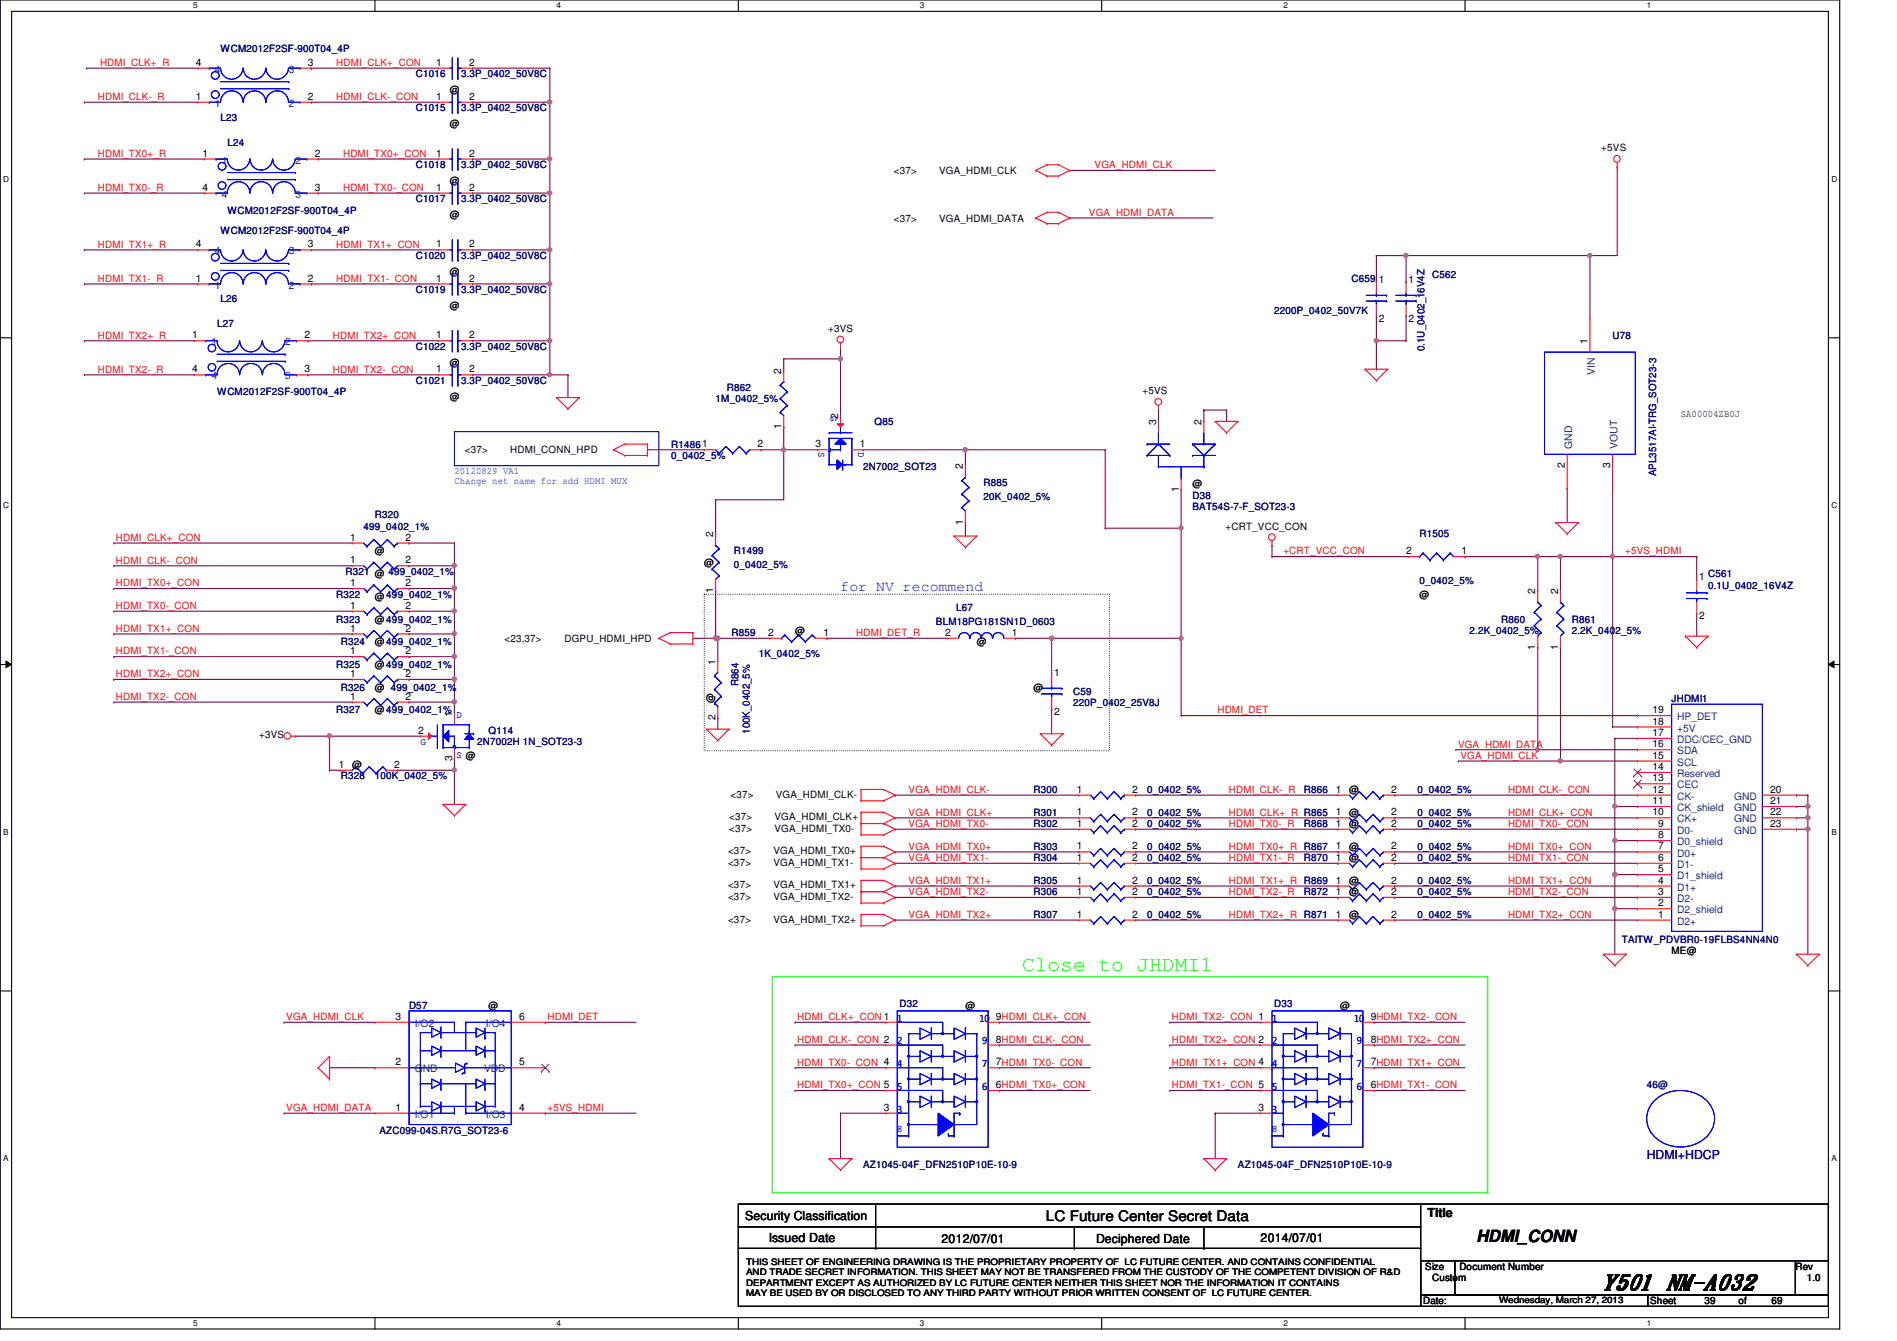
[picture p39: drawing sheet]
<svg xmlns="http://www.w3.org/2000/svg" width="297mm" height="210mm" viewBox="0 0 297 210" stroke-linecap="round" stroke-linejoin="round" font-family="sans-serif">
<defs><g id="words">
<text font-size="3.4" x="250.8" y="201.8">Y501 NM-A032</text>
<text font-size="3.3" fill="#0f0" x="160.1" y="152">Close to JHDMI1</text>
<text font-size="2.6" x="231.2" y="194.4">HDMI_CONN</text>
<text font-size="2.3" fill="#00f" x="131.6" y="92.5">for NV recommend</text>
<text font-size="2.3" x="163.8" y="191.1">LC Future Center Secret Data</text>
<text font-size="1.9" fill="#000080" x="257.8" y="181.4">HDMI+HDCP</text>
<g font-size="1.9">
<text x="116.7" y="191">Security Classification</text>
<text x="223.5" y="190.5">Title</text>
<text x="120.4" y="194.4">Issued Date</text>
<text x="147.4" y="194.5">2012/07/01</text>
<text x="171.6" y="194.5">Deciphered Date</text>
<text x="197.4" y="194.4">2014/07/01</text>
</g>
<g font-size="1.6" fill="#f00">
<text x="15.7" y="10.3">HDMI_CLK+_R</text>
<text x="52.7" y="10.3">HDMI_CLK+_CON</text>
<text x="15.3" y="15.7">HDMI_CLK-_R</text>
<text x="52.7" y="15.7">HDMI_CLK-_CON</text>
<text x="15.3" y="24.6">HDMI_TX0+_R</text>
<text x="15.3" y="29.9">HDMI_TX0-_R</text>
<text x="53.7" y="24.6">HDMI_TX0+_CON</text>
<text x="53.7" y="29.9">HDMI_TX0-_CON</text>
<text x="171.4" y="26.3">VGA_HDMI_CLK</text>
<text x="170.5" y="33.8">VGA_HDMI_DATA</text>
<text x="15.3" y="38.8">HDMI_TX1+_R</text>
<text x="52.7" y="38.8">HDMI_TX1+_CON</text>
<text x="15.3" y="44.1">HDMI_TX1-_R</text>
<text x="52.7" y="44.1">HDMI_TX1-_CON</text>
<text x="15.3" y="53">HDMI_TX2+_R</text>
<text x="52.1" y="53">HDMI_TX2+_CON</text>
<text x="15.3" y="58.3">HDMI_TX2-_R</text>
<text x="52.1" y="58.3">HDMI_TX2-_CON</text>
<text x="18.2" y="84.7">HDMI_CLK+_CON</text>
<text x="18.2" y="88.2">HDMI_CLK-_CON</text>
<text x="201" y="86.8">+CRT_VCC_CON</text>
<text x="254.5" y="86.8">+5VS_HDMI</text>
<text x="18.2" y="91.8">HDMI_TX0+_CON</text>
<text x="18.2" y="95.3">HDMI_TX0-_CON</text>
<text x="18.2" y="98.9">HDMI_TX1+_CON</text>
<text x="134.1" y="99.6">HDMI_DET_R</text>
<text x="18.2" y="102.4">HDMI_TX1-_CON</text>
<text x="18.2" y="106">HDMI_TX2+_CON</text>
<text x="18.2" y="109.6">HDMI_TX2-_CON</text>
<text x="190.6" y="111.7">HDMI_DET</text>
<text x="228.3" y="117">VGA_HDMI_DATA</text>
<text x="228.7" y="118.8">VGA_HDMI_CLK</text>
<text x="142.3" y="124.1">VGA_HDMI_CLK-</text>
<text x="192.4" y="124.1">HDMI_CLK-_R</text>
<text x="236.1" y="124.1">HDMI_CLK-_CON</text>
<text x="142.3" y="127.7">VGA_HDMI_CLK+</text>
<text x="142.3" y="129.5">VGA_HDMI_TX0-</text>
<text x="192.4" y="127.7">HDMI_CLK+_R R865</text>
<text x="192.4" y="129.5">HDMI_TX0-_R</text>
<text x="236.1" y="127.7">HDMI_CLK+_CON</text>
<text x="236.1" y="129.5">HDMI_TX0-_CON</text>
<text x="142.3" y="134.8">VGA_HDMI_TX1-</text>
<text x="142.3" y="133">VGA_HDMI_TX0+</text>
<text x="192.4" y="134.8">HDMI_TX1-_R</text>
<text x="192.4" y="133">HDMI_TX0+_R R867</text>
<text x="236.1" y="133">HDMI_TX0+_CON</text>
<text x="236.1" y="134.8">HDMI_TX1-_CON</text>
<text x="142.3" y="138.3">VGA_HDMI_TX1+</text>
<text x="142.3" y="140.1">VGA_HDMI_TX2-</text>
<text x="142.3" y="143.7">VGA_HDMI_TX2+</text>
<text x="192.4" y="138.3">HDMI_TX1+_R R869</text>
<text x="192.4" y="140.1">HDMI_TX2-_R</text>
<text x="192.4" y="143.7">HDMI_TX2+_R R871</text>
<text x="236.1" y="138.3">HDMI_TX1+_CON</text>
<text x="236.1" y="140.1">HDMI_TX2-_CON</text>
<text x="236.1" y="143.7">HDMI_TX2+_CON</text>
<text x="44.8" y="159.7">VGA_HDMI_CLK</text>
<text x="85.7" y="159.7">HDMI_DET</text>
<text x="124.8" y="159.7">HDMI_CLK+_CON 1</text>
<text x="183.5" y="159.7">HDMI_TX2-_CON 1</text>
<text x="124.8" y="163.2">HDMI_CLK-_CON 2</text>
<text x="124.8" y="166.8">HDMI_TX0-_CON 4</text>
<text x="183.5" y="163.2">HDMI_TX2+_CON 2</text>
<text x="183.5" y="166.8">HDMI_TX1+_CON 4</text>
<text x="44.8" y="173.9">VGA_HDMI_DATA</text>
<text x="85.7" y="173.9">+5VS_HDMI</text>
<text x="124.8" y="170.3">HDMI_TX0+_CON 5</text>
<text x="183.5" y="170.3">HDMI_TX1-_CON 5</text>
</g>
<g font-size="1.6">
<text x="30.6" y="10.3">4</text>
<text x="48.2" y="10.3">3</text>
<text x="68.3" y="10.3">1</text>
<text x="73.4" y="10.3">2</text>
<text x="30.6" y="15.6">1</text>
<text x="48.2" y="15.6">2</text>
<text x="68.3" y="15.6">1</text>
<text x="70.4" y="14.6">@</text>
<text x="73.4" y="15.6">2</text>
<text x="70.4" y="19.9">@</text>
<text x="250.7" y="23.7">+5VS</text>
<text x="31.7" y="24.5">1</text>
<text x="31.7" y="29.8">4</text>
<text x="49.3" y="29.8">3</text>
<text x="49.3" y="24.5">2</text>
<text x="68.3" y="24.5">1</text>
<text x="68.3" y="29.8">1</text>
<text x="70.4" y="28.8">@</text>
<text x="73.4" y="24.5">2</text>
<text x="73.4" y="29.8">2</text>
<text x="140" y="27.2">&lt;37&gt;</text>
<text x="147.1" y="27.2">VGA_HDMI_CLK</text>
<text x="70.4" y="34.2">@</text>
<text x="140" y="34.7">&lt;37&gt;</text>
<text x="147.1" y="34.7">VGA_HDMI_DATA</text>
<text x="30.6" y="38.7">4</text>
<text x="48.2" y="38.7">3</text>
<text x="68.3" y="38.7">1</text>
<text x="73.4" y="38.7">2</text>
<text x="30.6" y="44.1">1</text>
<text x="48.2" y="44.1">2</text>
<text x="68.3" y="44.1">1</text>
<text x="70.4" y="43.1">@</text>
<text x="73.4" y="44.1">2</text>
<text x="215.9" y="44.3">1</text>
<text x="220.6" y="44.3">1</text>
<text x="30.1" y="53">1</text>
<text x="47.7" y="53">2</text>
<text x="68.3" y="53">1</text>
<text x="70.4" y="48.4">@</text>
<text x="73.4" y="53">2</text>
<text x="129.7" y="51.9">+3VS</text>
<text x="215.9" y="50.3">2</text>
<text x="220.6" y="50.3">2</text>
<text x="248.6" y="53.9" transform="rotate(-90 248.6 53.9)">1</text>
<text x="30.1" y="58.3">4</text>
<text x="47.7" y="58.3">3</text>
<text x="68.3" y="58.3">1</text>
<text x="70.4" y="57.3">@</text>
<text x="73.4" y="58.3">2</text>
<text x="122.3" y="58.5" transform="rotate(-90 122.3 58.5)">2</text>
<text x="70.4" y="62.6">@</text>
<text x="131.2" y="65.6" transform="rotate(-90 131.2 65.6)">2</text>
<text x="178.9" y="61.7">+5VS</text>
<text x="263.2" y="65.2">SA00004ZB0J</text>
<text x="72.8" y="71">&lt;37&gt;</text>
<text x="79.9" y="71">HDMI_CONN_HPD</text>
<text x="118.6" y="70">2</text>
<text x="122.3" y="67.2" transform="rotate(-90 122.3 67.2)">1</text>
<text x="127.7" y="70">3</text>
<text x="134.6" y="70">1</text>
<text x="181" y="66.5" transform="rotate(-90 181 66.5)">3</text>
<text x="188.1" y="66.5" transform="rotate(-90 188.1 66.5)">2</text>
<text x="150.8" y="73.4" transform="rotate(-90 150.8 73.4)">2</text>
<text x="184.6" y="77" transform="rotate(-90 184.6 77)">1</text>
<text x="186.7" y="76.3">@</text>
<text x="245" y="73.2" transform="rotate(-90 245 73.2)">2</text>
<text x="252.1" y="73.2" transform="rotate(-90 252.1 73.2)">3</text>
<text x="150.8" y="82.1" transform="rotate(-90 150.8 82.1)">1</text>
<text x="191.9" y="82.9">+CRT_VCC_CON</text>
<text x="54.8" y="84.6">1</text>
<text x="54.8" y="88.2">1</text>
<text x="58.7" y="86.8">@</text>
<text x="63.5" y="84.6">2</text>
<text x="63.5" y="88.2">2</text>
<text x="110.3" y="88.6">@</text>
<text x="111.7" y="84.1" transform="rotate(-90 111.7 84.1)">2</text>
<text x="220.2" y="86.7">2</text>
<text x="228.9" y="86.7">1</text>
<text x="54.8" y="95.3">1</text>
<text x="54.8" y="91.7">1</text>
<text x="58.7" y="93.9">@499_0402_1%</text>
<text x="63.5" y="95.3">2</text>
<text x="63.5" y="91.7">2</text>
<text x="111.7" y="92.8" transform="rotate(-90 111.7 92.8)">1</text>
<text x="222.3" y="93.6">@</text>
<text x="240.4" y="93" transform="rotate(-90 240.4 93)">2</text>
<text x="244" y="93" transform="rotate(-90 244 93)">2</text>
<text x="266.1" y="90.8">1</text>
<text x="54.8" y="98.8">1</text>
<text x="58.7" y="97.5">@499_0402_1%</text>
<text x="58.7" y="101">@499_0402_1%</text>
<text x="63.5" y="98.8">2</text>
<text x="79" y="100.5">&lt;23,37&gt;</text>
<text x="88.4" y="100.5">DGPU_HDMI_HPD</text>
<text x="120.3" y="99.5">2</text>
<text x="124.5" y="99.2">@</text>
<text x="128.9" y="99.5">1</text>
<text x="148" y="99.5">2</text>
<text x="152.9" y="101">@</text>
<text x="158.5" y="99.5">1</text>
<text x="240.4" y="101.7" transform="rotate(-90 240.4 101.7)">1</text>
<text x="244" y="101.7" transform="rotate(-90 244 101.7)">1</text>
<text x="266.1" y="96.9">2</text>
<text x="54.8" y="102.4">1</text>
<text x="54.8" y="106">1</text>
<text x="58.7" y="104.6">@499_0402_1%</text>
<text x="63.5" y="102.4">2</text>
<text x="63.5" y="106">2</text>
<text x="112" y="104" transform="rotate(-90 112 104)">1</text>
<text x="165.1" y="105.8">1</text>
<text x="54.8" y="109.5">1</text>
<text x="58.7" y="111.7">@499_0402_1%</text>
<text x="58.7" y="108.1">@ 499_0402_1%</text>
<text x="63.5" y="109.5">2</text>
<text x="70.8" y="112.2" transform="rotate(-90 70.8 112.2)">1</text>
<text x="111.8" y="110.1" transform="rotate(-90 111.8 110.1)">@</text>
<text x="112" y="112.7" transform="rotate(-90 112 112.7)">2</text>
<text x="161.8" y="108.1">@</text>
<text x="165.1" y="111.8">2</text>
<text x="258.7" y="113.4">18</text>
<text x="258.7" y="111.6">19</text>
<text x="40.6" y="115.6">+3VS</text>
<text x="65.5" y="114.9">2</text>
<text x="70.8" y="119.1" transform="rotate(-90 70.8 119.1)">3</text>
<text x="258.7" y="118.7">15</text>
<text x="258.7" y="117">16</text>
<text x="258.7" y="115.2">17</text>
<text x="53" y="120.2">1</text>
<text x="55.2" y="120.2">@</text>
<text x="61.7" y="120.2">2</text>
<text x="114.4" y="124.8">&lt;37&gt;</text>
<text x="121.5" y="124.8">VGA_HDMI_CLK-</text>
<text x="168.6" y="124.1">1</text>
<text x="177.3" y="124.1">2</text>
<text x="209.2" y="124.1">1</text>
<text x="211.3" y="124.1">@</text>
<text x="217.8" y="124.1">2</text>
<text x="258.7" y="125.9">11</text>
<text x="258.7" y="124.1">12</text>
<text x="258.7" y="122.3">13</text>
<text x="258.7" y="120.5">14</text>
<text x="277.2" y="124.1">20</text>
<text x="277.2" y="125.9">21</text>
<text x="114.2" y="128.4">&lt;37&gt;</text>
<text x="114.2" y="130.2">&lt;37&gt;</text>
<text x="121.3" y="128.4">VGA_HDMI_CLK+</text>
<text x="121.3" y="130.2">VGA_HDMI_TX0-</text>
<text x="168.6" y="129.4">1</text>
<text x="168.6" y="127.6">1</text>
<text x="177.3" y="129.4">2</text>
<text x="177.3" y="127.6">2</text>
<text x="209.2" y="129.4">1</text>
<text x="209.2" y="127.6">1</text>
<text x="211.3" y="129.5">@</text>
<text x="211.3" y="127.7">@</text>
<text x="217.8" y="129.4">2</text>
<text x="217.8" y="127.6">2</text>
<text x="258.7" y="127.6">10</text>
<text x="259.6" y="131.2">8</text>
<text x="259.6" y="129.4">9</text>
<text x="277.2" y="127.6">22</text>
<text x="277.2" y="129.4">23</text>
<text x="114" y="135.5">&lt;37&gt;</text>
<text x="114" y="133.7">&lt;37&gt;</text>
<text x="121.1" y="135.5">VGA_HDMI_TX1-</text>
<text x="121.1" y="133.7">VGA_HDMI_TX0+</text>
<text x="168.6" y="133">1</text>
<text x="168.6" y="134.7">1</text>
<text x="177.3" y="133">2</text>
<text x="177.3" y="134.7">2</text>
<text x="209.2" y="134.7">1</text>
<text x="209.2" y="133">1</text>
<text x="211.3" y="134.8">@</text>
<text x="211.3" y="133">@</text>
<text x="217.8" y="134.7">2</text>
<text x="217.8" y="133">2</text>
<text x="259.6" y="136.5">5</text>
<text x="259.6" y="134.7">6</text>
<text x="259.6" y="133">7</text>
<text x="114" y="139.1">&lt;37&gt;</text>
<text x="114" y="140.8">&lt;37&gt;</text>
<text x="121.1" y="139.1">VGA_HDMI_TX1+</text>
<text x="121.1" y="140.8">VGA_HDMI_TX2-</text>
<text x="168.6" y="138.3">1</text>
<text x="168.6" y="143.6">1</text>
<text x="168.6" y="140.1">1</text>
<text x="177.3" y="138.3">2</text>
<text x="177.3" y="143.6">2</text>
<text x="177.3" y="140.1">2</text>
<text x="209.2" y="138.3">1</text>
<text x="209.2" y="140.1">1</text>
<text x="209.2" y="143.6">1</text>
<text x="211.3" y="138.3">@</text>
<text x="211.3" y="140.1">@</text>
<text x="211.3" y="143.7">@</text>
<text x="217.8" y="138.3">2</text>
<text x="217.8" y="140.1">2</text>
<text x="217.8" y="143.6">2</text>
<text x="259.6" y="143.6">1</text>
<text x="259.6" y="141.9">2</text>
<text x="259.6" y="140.1">3</text>
<text x="259.6" y="138.3">4</text>
<text x="114" y="144.4">&lt;37&gt;</text>
<text x="121.1" y="144.4">VGA_HDMI_TX2+</text>
<text x="261.7" y="149.4">ME@</text>
<text x="61.9" y="159.6">3</text>
<text x="76.5" y="157.9">@</text>
<text x="81.3" y="159.6">6</text>
<text x="151.2" y="157.9">@</text>
<text x="156" y="159.6">9HDMI_CLK+_CON</text>
<text x="209.8" y="157.9">@</text>
<text x="214.6" y="159.6">9HDMI_TX2-_CON</text>
<text x="61.9" y="166.8">2</text>
<text x="81.3" y="166.8">5</text>
<text x="156" y="166.8">7HDMI_TX0-_CON</text>
<text x="156" y="163.2">8HDMI_CLK-_CON</text>
<text x="214.6" y="166.8">7HDMI_TX1+_CON</text>
<text x="214.6" y="163.2">8HDMI_TX2+_CON</text>
<text x="61.9" y="173.9">1</text>
<text x="81.3" y="173.9">4</text>
<text x="138.4" y="173.9">3</text>
<text x="156" y="170.3">6HDMI_TX0+_CON</text>
<text x="197.1" y="173.9">3</text>
<text x="214.6" y="170.3">6HDMI_TX1-_CON</text>
<text x="223.2" y="198.8">Size</text>
<text x="224.2" y="200.6">Custom</text>
<text x="228.5" y="198.8">Document Number</text>
<text x="281.1" y="198.8">Rev</text>
<text x="282.9" y="200.6">1.0</text>
<text x="222.8" y="204.1">Date:</text>
<text x="258.4" y="204.1">Sheet</text>
<text x="266.9" y="204.1">39</text>
<text x="272.2" y="204.1">of</text>
<text x="277.4" y="204.1">69</text>
</g>
<g font-size="1.6" fill="#004080">
<text x="33.7" y="11.4">4</text>
<text x="45.2" y="11.4">3</text>
<text x="33.7" y="16.7">1</text>
<text x="45.2" y="16.7">2</text>
<text x="34.7" y="25.6">1</text>
<text x="46.3" y="25.6">2</text>
<text x="34.7" y="30.9">4</text>
<text x="46.3" y="30.9">3</text>
<text x="33.7" y="39.8">4</text>
<text x="45.2" y="39.8">3</text>
<text x="33.7" y="45.2">1</text>
<text x="45.2" y="45.2">2</text>
<text x="33.1" y="54.1">1</text>
<text x="33.1" y="59.4">4</text>
<text x="44.7" y="59.4">3</text>
<text x="44.7" y="54.1">2</text>
<text x="249.7" y="58.8" transform="rotate(-90 249.7 58.8)">VIN</text>
<text x="246.2" y="70.2" transform="rotate(-90 246.2 70.2)">GND</text>
<text x="253.3" y="70.2" transform="rotate(-90 253.3 70.2)">VOUT</text>
<text x="262.6" y="112.7">HP_DET</text>
<text x="262.6" y="119.8">SCL</text>
<text x="262.6" y="118.1">SDA</text>
<text x="262.6" y="116.3">DDC/CEC_GND</text>
<text x="262.6" y="114.5">+5V</text>
<text x="262.6" y="125.2">CK-</text>
<text x="262.6" y="123.4">CEC</text>
<text x="262.6" y="121.6">Reserved</text>
<text x="271.5" y="125.2">GND</text>
<text x="262.6" y="130.5">D0-</text>
<text x="262.6" y="128.7">CK+</text>
<text x="262.6" y="127">CK_shield</text>
<text x="271.5" y="127">GND</text>
<text x="271.5" y="128.7">GND</text>
<text x="271.5" y="130.5">GND</text>
<text x="262.6" y="137.6">D1_shield</text>
<text x="262.6" y="135.8">D1-</text>
<text x="262.6" y="134.1">D0+</text>
<text x="262.6" y="132.3">D0_shield</text>
<text x="262.6" y="143">D2_shield</text>
<text x="262.6" y="141.2">D2-</text>
<text x="262.6" y="139.4">D1+</text>
<text x="262.6" y="144.7">D2+</text>
<text x="64.9" y="160.7">I/O2</text>
<text x="76.1" y="160.7">I/O4</text>
<text x="64.9" y="167.9">GND</text>
<text x="75.8" y="167.9">VDD</text>
<text x="64.9" y="175">I/O1</text>
<text x="76.1" y="175">I/O3</text>
</g>
<g font-size="1.6" fill="#000080">
<text x="34.5" y="8.2">WCM2012F2SF-900T04_4P</text>
<text x="65.1" y="17.4">C1015</text>
<text x="65.1" y="12.1">C1016</text>
<text x="72.2" y="17.4">3.3P_0402_50V8C</text>
<text x="72.2" y="12.1">3.3P_0402_50V8C</text>
<text x="34.5" y="18.9">L23</text>
<text x="35.6" y="22.8">L24</text>
<text x="65.1" y="26.3">C1018</text>
<text x="72.2" y="26.3">3.3P_0402_50V8C</text>
<text x="35.6" y="33.4">WCM2012F2SF-900T04_4P</text>
<text x="65.1" y="31.7">C1017</text>
<text x="72.2" y="31.7">3.3P_0402_50V8C</text>
<text x="34.5" y="36.7">WCM2012F2SF-900T04_4P</text>
<text x="65.1" y="40.6">C1020</text>
<text x="72.2" y="40.6">3.3P_0402_50V8C</text>
<text x="34.5" y="47.3">L26</text>
<text x="65.1" y="45.9">C1019</text>
<text x="72.2" y="45.9">3.3P_0402_50V8C</text>
<text x="211.6" y="44.1">C659</text>
<text x="224.2" y="43.6">C562</text>
<text x="34" y="51.2">L27</text>
<text x="199.5" y="49.1">2200P_0402_50V7K</text>
<text x="252.5" y="53">U78</text>
<text x="65.1" y="54.8">C1022</text>
<text x="72.2" y="54.8">3.3P_0402_50V8C</text>
<text x="223.1" y="54.9" transform="rotate(-90 223.1 54.9)">0.1U_0402_16V4Z</text>
<text x="34" y="61.9">WCM2012F2SF-900T04_4P</text>
<text x="65.1" y="60.1">C1021</text>
<text x="72.2" y="60.1">3.3P_0402_50V8C</text>
<text x="112.1" y="62.9">1M_0402_5%</text>
<text x="113.8" y="61.2">R862</text>
<text x="105.1" y="70.1">R14861</text>
<text x="105.1" y="71.8">0_0402_5%</text>
<text x="136.9" y="66.5">Q85</text>
<text x="135.2" y="73.6">2N7002_SOT23</text>
<text x="154" y="76.1">R885</text>
<text x="259.3" y="74.5" transform="rotate(-90 259.3 74.5)">APL3517AI-TRG_SOT23-3</text>
<text x="56.9" y="82.9">499_0402_1%</text>
<text x="58.7" y="81.1">R320</text>
<text x="154" y="78.2">20K_0402_5%</text>
<text x="186.7" y="78.1">D38</text>
<text x="186.7" y="79.8">BAT54S-7-F_SOT23-3</text>
<text x="114.9" y="86.8">R1499</text>
<text x="114.9" y="88.9">0_0402_5%</text>
<text x="222.3" y="84.1">R1505</text>
<text x="52.7" y="93.6">R322</text>
<text x="54.1" y="90">R321 @ 499_0402_1%</text>
<text x="149.7" y="95.7">L67</text>
<text x="222.3" y="91.4">0_0402_5%</text>
<text x="267.5" y="90.3">C561</text>
<text x="267.5" y="92.1">0.1U_0402_16V4Z</text>
<text x="52.7" y="97.5">R323</text>
<text x="53.4" y="101">R324</text>
<text x="114.6" y="99.6">R859</text>
<text x="146.6" y="97.8">BLM18PG181SN1D_0603</text>
<text x="230.1" y="99.2">2.2K_0402_5%</text>
<text x="235.1" y="97.5">R860</text>
<text x="246.1" y="97.5">R861</text>
<text x="246.1" y="99.2">2.2K_0402_5%</text>
<text x="52.7" y="104.6">R325</text>
<text x="115.7" y="107.4" transform="rotate(-90 115.7 107.4)">R864</text>
<text x="118.8" y="102.8">1K_0402_5%</text>
<text x="52.7" y="111.7">R327</text>
<text x="53.4" y="108.1">R326</text>
<text x="168.1" y="108.8">C59</text>
<text x="168.1" y="110.4">220P_0402_25V8J</text>
<text x="261.7" y="109.9">JHDMI1</text>
<text x="74.7" y="116.7">2N7002H 1N_SOT23-3</text>
<text x="76.5" y="114.9">Q114</text>
<text x="117.4" y="114.9" transform="rotate(-90 117.4 114.9)">100K_0402_5%</text>
<text x="53.4" y="122">R328</text>
<text x="58.7" y="122">100K_0402_5%</text>
<text x="161.8" y="124.1">R300</text>
<text x="179.6" y="124.1">0_0402_5%</text>
<text x="204.2" y="124.1">R866</text>
<text x="222" y="124.1">0_0402_5%</text>
<text x="161.8" y="129.5">R302</text>
<text x="161.8" y="127.7">R301</text>
<text x="179.6" y="129.5">0_0402_5%</text>
<text x="179.6" y="127.7">0_0402_5%</text>
<text x="204.2" y="129.5">R868</text>
<text x="222" y="129.5">0_0402_5%</text>
<text x="222" y="127.7">0_0402_5%</text>
<text x="161.8" y="133">R303</text>
<text x="161.8" y="134.8">R304</text>
<text x="179.6" y="133">0_0402_5%</text>
<text x="179.6" y="134.8">0_0402_5%</text>
<text x="204.2" y="134.8">R870</text>
<text x="222" y="134.8">0_0402_5%</text>
<text x="222" y="133">0_0402_5%</text>
<text x="161.8" y="138.3">R305</text>
<text x="161.8" y="143.7">R307</text>
<text x="161.8" y="140.1">R306</text>
<text x="179.6" y="138.3">0_0402_5%</text>
<text x="179.6" y="143.7">0_0402_5%</text>
<text x="179.6" y="140.1">0_0402_5%</text>
<text x="204.2" y="140.1">R872</text>
<text x="222" y="138.3">0_0402_5%</text>
<text x="222" y="140.1">0_0402_5%</text>
<text x="222" y="143.7">0_0402_5%</text>
<text x="254" y="147.6">TAITW_PDVBR0-19FLBS4NN4N0</text>
<text x="64" y="157.9">D57</text>
<text x="140.8" y="157.6">D32</text>
<text x="199.5" y="157.6">D33</text>
<text x="257.8" y="170.3">46@</text>
<text x="59.4" y="177.5">AZC099-04S.R7G_SOT23-6</text>
<text x="135.2" y="182.8">AZ1045-04F_DFN2510P10E-10-9</text>
<text x="193.8" y="182.8">AZ1045-04F_DFN2510P10E-10-9</text>
</g>
<g font-size="1.6" fill="#00f">
<text x="130.1" y="65.1" transform="rotate(90 130.1 65.1)">G</text>
<text x="128.1" y="70.8" transform="rotate(90 128.1 70.8)">S</text>
<text x="134.4" y="70.8" transform="rotate(90 134.4 70.8)">D</text>
<text x="71.2" y="74.1">20120829 VA1</text>
<text x="71.2" y="75.8">Change net name for add HDMI MUX</text>
<text x="71.5" y="112.4">D</text>
<text x="65.8" y="116.6">G</text>
<text x="71.5" y="118.6">S @</text>
<text x="140.5" y="159.9">1</text>
<text x="153.4" y="159.9">10</text>
<text x="199.2" y="159.9">1</text>
<text x="212" y="159.9">10</text>
<text x="140.5" y="167">4</text>
<text x="140.5" y="163.5">2</text>
<text x="153.8" y="167">7</text>
<text x="153.8" y="163.5">9</text>
<text x="199.2" y="167">4</text>
<text x="199.2" y="163.5">2</text>
<text x="212.4" y="167">7</text>
<text x="212.4" y="163.5">9</text>
<text x="140.5" y="170.6">5</text>
<text x="153.8" y="170.6">6</text>
<text x="199.2" y="170.6">5</text>
<text x="212.4" y="170.6">6</text>
<text x="140.5" y="177.2">8</text>
<text x="140.5" y="174.2">3</text>
<text x="199.2" y="177.2">8</text>
<text x="199.2" y="174.2">3</text>
</g>
<g font-size="1.4">
<text x="116.8" y="198">THIS SHEET OF ENGINEERING DRAWING IS THE PROPRIETARY PROPERTY OF LC FUTURE CENTER. AND CONTAINS CONFIDENTIAL</text>
<text x="116.8" y="199.6">AND TRADE SECRET INFORMATION. THIS SHEET MAY NOT BE TRANSFERED FROM THE CUSTODY OF THE COMPETENT DIVISION OF R&amp;D</text>
<text x="116.8" y="201.3">DEPARTMENT EXCEPT AS AUTHORIZED BY LC FUTURE CENTER NEITHER THIS SHEET NOR THE INFORMATION IT CONTAINS</text>
<text x="116.8" y="202.9">MAY BE USED BY OR DISCLOSED TO ANY THIRD PARTY WITHOUT PRIOR WRITTEN CONSENT OF LC FUTURE CENTER.</text>
<text x="234.7" y="204">Wednesday, March 27, 2013</text>
</g>
<g font-size="1.3">
<text x="30.3" y="1.3">5</text>
<text x="87.2" y="1.3">4</text>
<text x="144.1" y="1.3">3</text>
<text x="201" y="1.3">2</text>
<text x="257.8" y="1.3">1</text>
<text x=".5" y="28.4">D</text>
<text x="286.8" y="28.4">D</text>
<text x=".5" y="79.5">C</text>
<text x="286.8" y="79.5">C</text>
<text x=".5" y="130.7">B</text>
<text x="286.8" y="130.7">B</text>
<text x=".5" y="181.8">A</text>
<text x="286.8" y="181.8">A</text>
<text x="30.3" y="207.6">5</text>
<text x="87.2" y="207.6">4</text>
<text x="144.1" y="207.6">3</text>
<text x="201" y="207.6">2</text>
<text x="257.8" y="207.6">1</text>
</g>
</g></defs>
<path d="M0 0h288.1v208h-288.1zM1.8 1.8h284.5v204.4h-284.5z" fill="none" stroke="#000" stroke-width=".17"/>
<g fill="#fff">
<path d="M30.3 .2h.6v1.4h-.6z"/>
<path d="M30.3 206.4h.6v1.4h-.6z"/>
</g>
<path d="M58.7 0v1.8M58.7 206.2v1.8" fill="none" stroke="#000" stroke-width=".17"/>
<g fill="#fff">
<path d="M87.2 .2h.6v1.4h-.6z"/>
<path d="M87.2 206.4h.6v1.4h-.6z"/>
</g>
<path d="M115.6 0v1.8M115.6 206.2v1.8" fill="none" stroke="#000" stroke-width=".17"/>
<g fill="#fff">
<path d="M144.1 .2h.6v1.4h-.6z"/>
<path d="M144.1 206.4h.6v1.4h-.6z"/>
</g>
<path d="M172.5 0v1.8M172.5 206.2v1.8" fill="none" stroke="#000" stroke-width=".17"/>
<g fill="#fff">
<path d="M201 .2h.6v1.4h-.6z"/>
<path d="M201 206.4h.6v1.4h-.6z"/>
</g>
<path d="M229.4 0v1.8M229.4 206.2v1.8" fill="none" stroke="#000" stroke-width=".17"/>
<g fill="#fff">
<path d="M257.8 .2h.7v1.4h-.7z"/>
<path d="M257.8 206.4h.7v1.4h-.7z"/>
<path d="M.5 27.3h.9v1.4h-.9z"/>
<path d="M286.8 27.3h.9v1.4h-.9z"/>
<path d="M.5 78.4h.9v1.4h-.9z"/>
<path d="M286.8 78.4h.9v1.4h-.9z"/>
</g>
<path d="M0 52.9h1.8M286.3 52.9h1.8" fill="none" stroke="#000" stroke-width=".17"/>
<g fill="#fff">
<path d="M.5 129.5h.8v1.4h-.8z"/>
<path d="M286.8 129.5h.8v1.4h-.8z"/>
</g>
<path d="M0 104h1.8M286.3 104h1.8" fill="none" stroke="#000" stroke-width=".17"/>
<path d="M.9 103.5l.9 .5-.9 .5zM286.3 104l.9-.5v1z" fill="#000"/>
<path d="M.9 103.5l.9 .5-.9 .5zM286.3 104l.9-.5v1z" fill="none" stroke="#000" stroke-width=".16"/>
<g fill="#fff">
<path d="M.5 180.6h.8v1.4h-.8z"/>
<path d="M286.8 180.6h.8v1.4h-.8z"/>
</g>
<path d="M0 155.1h1.8M286.3 155.1h1.8" fill="none" stroke="#000" stroke-width=".17"/>
<path d="M110.3 93h63.4v24.5h-63.4z" fill="none" stroke="#000" stroke-width=".17" stroke-dasharray="0 .3"/>
<path d="M71.2 67.6h32v5.3h-32z" fill="none" stroke="#00f" stroke-width=".17"/>
<path d="M233 152.9h.1M233 152.9h-112.1v33.8M233 152.9v33.8M120.9 186.7h.1M120.9 186.7h112.1M233 186.7h.1" fill="none" stroke="#0f0" stroke-width=".17"/>
<path d="M240.8 117.3h.1M240.8 117.3h15.6" fill="none" stroke="#800040" stroke-width=".17"/>
<circle cx="240.8" cy="117.3" r=".33" fill="#f0f"/>
<circle cx="240.8" cy="117.3" r=".33" fill="none" stroke="#f0f" stroke-width=".17"/>
<path d="M244.3 87.1h.1M244.3 87.1v5.4M244.3 101.3h.1M244.3 101.3v17.8" fill="none" stroke="#800040" stroke-width=".17"/>
<circle cx="244.3" cy="87.1" r=".33" fill="#f0f"/>
<circle cx="244.3" cy="87.1" r=".33" fill="none" stroke="#f0f" stroke-width=".17"/>
<path d="M240.8 87.1h.1M240.8 87.1v5.4M240.8 87.1h3.5" fill="none" stroke="#800040" stroke-width=".17"/>
<circle cx="240.8" cy="87.1" r=".33" fill="#f0f"/>
<circle cx="240.8" cy="87.1" r=".33" fill="none" stroke="#f0f" stroke-width=".17"/>
<g fill="none" stroke="#800040" stroke-width=".17">
<path d="M181.4 64.2h.1M181.4 64.2v1.8M188.5 64.2h.1M188.5 64.2h3.6M188.5 64.2v1.8M192.1 64.2h.1M192.1 64.2v1.8M265.7 87.1h.1M265.7 96h.1M265.7 87.1v3.6M265.7 96v3.6M228 117.3h.1"/>
<path d="M240.8 101.3h.1M240.8 101.3v16h-12.8M244.3 119.1h.1M244.3 119.1h12.1"/>
</g>
<circle cx="244.3" cy="119.1" r=".33" fill="#f0f"/>
<circle cx="244.3" cy="119.1" r=".33" fill="none" stroke="#f0f" stroke-width=".17"/>
<g fill="none" stroke="#800040" stroke-width=".17">
<path d="M228.3 119.1h.1M228.3 119.1h16M218.4 124.5h.1M218.4 128h.1M218.4 129.8h.1M218.4 133.3h.1M218.4 135.1h.1M218.4 138.7h.1M218.4 124.5h38M218.4 128h38M218.4 129.8h38M218.4 133.3h38"/>
<path d="M218.4 135.1h38M218.4 138.7h38M252.9 126.2h.1M252.9 126.2h3.5M252.9 126.2v5.4M218.4 140.5h.1M218.4 144h.1M218.4 140.5h38M218.4 144h38"/>
</g>
<circle cx="252.9" cy="126.2" r=".33" fill="#f0f"/>
<circle cx="252.9" cy="126.2" r=".33" fill="none" stroke="#f0f" stroke-width=".17"/>
<path d="M252.9 131.6h.1M252.9 131.6h3.5M252.9 131.6v5.3" fill="none" stroke="#800040" stroke-width=".17"/>
<circle cx="252.9" cy="136.9" r=".33" fill="#f0f"/>
<circle cx="252.9" cy="136.9" r=".33" fill="none" stroke="#f0f" stroke-width=".17"/>
<circle cx="252.9" cy="131.5" r=".33" fill="#f0f"/>
<circle cx="252.9" cy="131.5" r=".33" fill="none" stroke="#f0f" stroke-width=".17"/>
<path d="M252.9 136.9h.1M252.9 136.9h3.5M252.9 142.2h.1M252.9 142.2v7.2" fill="none" stroke="#800040" stroke-width=".17"/>
<circle cx="252.9" cy="142.2" r=".33" fill="#f0f"/>
<circle cx="252.9" cy="142.2" r=".33" fill="none" stroke="#f0f" stroke-width=".17"/>
<path d="M252.9 115.6h.1M252.9 115.6h3.5M252.9 115.6v10.6M252.9 136.9h.1M252.9 136.9v5.3M252.9 142.2h.1M252.9 142.2h3.5" fill="none" stroke="#800040" stroke-width=".17"/>
<circle cx="252.9" cy="136.9" r=".33" fill="#f0f"/>
<circle cx="252.9" cy="136.9" r=".33" fill="none" stroke="#f0f" stroke-width=".17"/>
<path d="M281.3 124.5h.1M281.3 126.2h.1M281.3 124.5h1.8M283.1 124.5h.1M283.1 129.8h.1M283.1 124.5v1.7h-1.8M283.1 129.8v19.6" fill="none" stroke="#800040" stroke-width=".17"/>
<circle cx="283.1" cy="129.8" r=".33" fill="#f0f"/>
<circle cx="283.1" cy="129.8" r=".33" fill="none" stroke="#f0f" stroke-width=".17"/>
<path d="M185 112h.1M185 112h71.4M281.3 128h.1M283.1 126.2h.1M283.1 126.2v1.8h-1.8" fill="none" stroke="#800040" stroke-width=".17"/>
<circle cx="283.1" cy="126.2" r=".33" fill="#f0f"/>
<circle cx="283.1" cy="126.2" r=".33" fill="none" stroke="#f0f" stroke-width=".17"/>
<path d="M281.3 129.8h.1M283.1 128h.1M283.1 128v1.8h-1.8" fill="none" stroke="#800040" stroke-width=".17"/>
<circle cx="283.1" cy="128" r=".33" fill="#f0f"/>
<circle cx="283.1" cy="128" r=".33" fill="none" stroke="#f0f" stroke-width=".17"/>
<path d="M108.5 99.9h.1M108.5 99.9h3.6M112.4 99.9h.1M112.4 99.9h8.2M129.5 99.9h.1M129.5 99.9h18.8" fill="none" stroke="#800040" stroke-width=".17"/>
<circle cx="112" cy="99.9" r=".33" fill="#f0f"/>
<circle cx="112" cy="99.9" r=".33" fill="none" stroke="#f0f" stroke-width=".17"/>
<path d="M112.4 99.9h.1M112.4 99.9v3.6" fill="none" stroke="#800040" stroke-width=".17"/>
<circle cx="112.4" cy="99.9" r=".34" fill="#f0f"/>
<circle cx="112.4" cy="99.9" r=".34" fill="none" stroke="#f0f" stroke-width=".17"/>
<path d="M164.7 99.9h.1M164.7 99.9h20.3M112.4 112.4h.1M112.4 112.4v1.7" fill="none" stroke="#800040" stroke-width=".17"/>
<circle cx="164.7" cy="99.9" r=".34" fill="#f0f"/>
<circle cx="164.7" cy="99.9" r=".34" fill="none" stroke="#f0f" stroke-width=".17"/>
<path d="M185 82.7h.1M185 82.7v17.2" fill="none" stroke="#800040" stroke-width=".17"/>
<circle cx="184.9" cy="82.7" r=".32" fill="#f0f"/>
<circle cx="184.9" cy="82.7" r=".32" fill="none" stroke="#f0f" stroke-width=".17"/>
<path d="M185 99.9h.1M185 99.9v12.1" fill="none" stroke="#800040" stroke-width=".17"/>
<circle cx="184.9" cy="99.9" r=".33" fill="#f0f"/>
<circle cx="184.9" cy="99.9" r=".33" fill="none" stroke="#f0f" stroke-width=".17"/>
<path d="M71.2 106.3h.1M71.2 106.3v3.6" fill="none" stroke="#800040" stroke-width=".17"/>
<circle cx="71.1" cy="106.3" r=".33" fill="#f0f"/>
<circle cx="71.1" cy="106.3" r=".33" fill="none" stroke="#f0f" stroke-width=".17"/>
<path d="M51.6 115.2h.1M51.6 115.2h14.2" fill="none" stroke="#800040" stroke-width=".17"/>
<circle cx="51.6" cy="115.2" r=".33" fill="#f0f"/>
<circle cx="51.6" cy="115.2" r=".33" fill="none" stroke="#f0f" stroke-width=".17"/>
<path d="M64 92.1h.1M64 92.1h7.2" fill="none" stroke="#800040" stroke-width=".17"/>
<circle cx="71.1" cy="92.1" r=".33" fill="#f0f"/>
<circle cx="71.1" cy="92.1" r=".33" fill="none" stroke="#f0f" stroke-width=".17"/>
<path d="M64 106.3h.1M64 106.3h7.2" fill="none" stroke="#800040" stroke-width=".17"/>
<circle cx="71.1" cy="106.3" r=".33" fill="#f0f"/>
<circle cx="71.1" cy="106.3" r=".33" fill="none" stroke="#f0f" stroke-width=".17"/>
<path d="M71.2 85h.1M71.2 99.2h.1M71.2 85v3.6M71.2 99.2v7.1M71.2 102.8h.1" fill="none" stroke="#800040" stroke-width=".17"/>
<circle cx="71.1" cy="99.2" r=".33" fill="#f0f"/>
<circle cx="71.1" cy="99.2" r=".33" fill="none" stroke="#f0f" stroke-width=".17"/>
<path d="M71.2 92.1h.1M71.2 92.1v3.6" fill="none" stroke="#800040" stroke-width=".17"/>
<circle cx="71.1" cy="92.1" r=".33" fill="#f0f"/>
<circle cx="71.1" cy="92.1" r=".33" fill="none" stroke="#f0f" stroke-width=".17"/>
<path d="M71.2 109.9h.1M71.2 109.9v1.8M71.2 120.6h.1M71.2 120.6v5.3" fill="none" stroke="#800040" stroke-width=".17"/>
<circle cx="71.1" cy="120.5" r=".33" fill="#f0f"/>
<circle cx="71.1" cy="120.5" r=".33" fill="none" stroke="#f0f" stroke-width=".17"/>
<path d="M64 95.7h.1M64 95.7h7.2M71.2 88.6h.1M71.2 88.6v3.5M64 109.9h.1M64 109.9h7.2" fill="none" stroke="#800040" stroke-width=".17"/>
<circle cx="71.1" cy="109.9" r=".33" fill="#f0f"/>
<circle cx="71.1" cy="109.9" r=".33" fill="none" stroke="#f0f" stroke-width=".17"/>
<path d="M64 85h.1M64 99.2h.1M64 85h7.2M71.2 95.7h.1M71.2 95.7v3.5h-7.2" fill="none" stroke="#800040" stroke-width=".17"/>
<circle cx="71.1" cy="95.6" r=".33" fill="#f0f"/>
<circle cx="71.1" cy="95.6" r=".33" fill="none" stroke="#f0f" stroke-width=".17"/>
<path d="M64 88.6h.1M64 88.6h7.2" fill="none" stroke="#800040" stroke-width=".17"/>
<circle cx="71.1" cy="88.5" r=".33" fill="#f0f"/>
<circle cx="71.1" cy="88.5" r=".33" fill="none" stroke="#f0f" stroke-width=".17"/>
<path d="M64 102.8h.1M64 102.8h7.2" fill="none" stroke="#800040" stroke-width=".17"/>
<circle cx="71.1" cy="102.7" r=".33" fill="#f0f"/>
<circle cx="71.1" cy="102.7" r=".33" fill="none" stroke="#f0f" stroke-width=".17"/>
<g fill="none" stroke="#800040" stroke-width=".17">
<path d="M122.7 70.4h.1M122.7 70.4h5.4M17.8 92.1h.1M17.8 95.7h.1M17.8 85h.1M17.8 99.2h.1M17.8 88.6h.1M17.8 92.1h37.4M17.8 95.7h37.4M17.8 85h37.4M17.8 99.2h37.4M17.8 88.6h37.4"/>
<path d="M159 99.9h.1M159 99.9h5.7M164.7 99.9h.1M164.7 99.9v5.7M17.8 102.8h.1M17.8 106.3h.1M17.8 109.9h.1M17.8 102.8h37.4M17.8 106.3h37.4M17.8 109.9h37.4M46.3 115.2h.1M46.3 115.2h5.3"/>
<path d="M51.6 115.2h.1M51.6 115.2v5.4M71.2 118.8h.1M71.2 118.8v1.8h-8.9M164.7 111h.1M164.7 111v3.9M51.6 120.6h.1M51.6 120.6h1.8M62.3 120.6h.1"/>
</g>
<circle cx="122.7" cy="70.4" r=".33" fill="#f0f"/>
<circle cx="122.7" cy="70.4" r=".33" fill="none" stroke="#f0f" stroke-width=".17"/>
<path d="M122.7 56.2h.1M122.7 56.2v1.8M122.7 56.2h8.9M131.6 54.4h.1M131.6 56.2h.1M131.6 54.4v10.7M151.2 81.8h.1M151.2 81.8v2.1" fill="none" stroke="#800040" stroke-width=".17"/>
<circle cx="131.6" cy="56.2" r=".33" fill="#f0f"/>
<circle cx="131.6" cy="56.2" r=".33" fill="none" stroke="#f0f" stroke-width=".17"/>
<path d="M167.5 34.1h.1M167.5 26.7h.1M167.5 34.1h22.4M167.5 26.7h22.8M151.2 70.4h.1M151.2 70.4h21.9M173.1 70.4h.1M173.1 70.4v12.3M185 76.6h.1M185 76.6v6.1h-11.9M173.1 82.7h.1" fill="none" stroke="#800040" stroke-width=".17"/>
<circle cx="151.1" cy="70.4" r=".33" fill="#f0f"/>
<circle cx="151.1" cy="70.4" r=".33" fill="none" stroke="#f0f" stroke-width=".17"/>
<g fill="none" stroke="#800040" stroke-width=".17">
<path d="M249 40h.1M249 40v9.8M249 40h4.2M101.4 70.4h.1M101.4 70.4h8.9M112.1 78.2h.1M119.2 70.4h.1M119.2 70.4h3.5M122.7 66.8h.1M122.7 70.4h.1M122.7 66.8v11.4h-10.6M135.2 70.4h.1"/>
<path d="M135.2 70.4h16M151.2 70.4h.1M151.2 70.4v2.5M112.1 92.5h.1M112.1 92.5v7.4M252.5 87.1h.1M252.5 87.1h13.2"/>
</g>
<circle cx="248.9" cy="40" r=".32" fill="#f0f"/>
<circle cx="248.9" cy="40" r=".32" fill="none" stroke="#f0f" stroke-width=".17"/>
<path d="M253.2 26.1h.1M253.2 26.1v13.9M220.2 44.1h.1M220.2 40v4.1M245.4 76.5h.1M245.4 76.5v5.3" fill="none" stroke="#800040" stroke-width=".17"/>
<circle cx="220.1" cy="40" r=".33" fill="#f0f"/>
<circle cx="220.1" cy="40" r=".33" fill="none" stroke="#f0f" stroke-width=".17"/>
<path d="M215.5 40h.1M215.5 44.1h.1M215.5 53.3h.1M215.5 40h4.7M215.5 40v4.1M215.5 49.4v3.9" fill="none" stroke="#800040" stroke-width=".17"/>
<circle cx="215.5" cy="53.3" r=".33" fill="#f0f"/>
<circle cx="215.5" cy="53.3" r=".33" fill="none" stroke="#f0f" stroke-width=".17"/>
<path d="M215.5 53.3h.1M215.5 57.8h.1M215.5 53.3h4.7M215.5 53.3v4.5M220.2 53.3h.1M220.2 40h.1M220.2 49.4v3.9M220.2 40h28.8M252.5 76.5v10.6M252.5 87.1h.1" fill="none" stroke="#800040" stroke-width=".17"/>
<circle cx="252.5" cy="87.1" r=".32" fill="#f0f"/>
<circle cx="252.5" cy="87.1" r=".32" fill="none" stroke="#f0f" stroke-width=".17"/>
<g fill="none" stroke="#800040" stroke-width=".17">
<path d="M86.1 16h.1M86.1 16v8.9h-12.1M74 24.9h.1M74 58.7h.1M74 58.7h12.1M88.9 58.7h.1M88.9 58.7v3.5M112.1 78.2v5.4M112.1 99.9h.1M112.1 83.6h.1M112.1 99.9h.3M199.2 85.3h.1"/>
<path d="M199.2 87.1h.1M199.2 87.1h21.3M199.2 85.3v1.8M229.4 87.1h.1M229.4 87.1h11.4M244.3 87.1h.1M244.3 87.1h8.2v26.7M252.5 113.8h.1M252.5 113.8h3.9M256.4 113.8h.1M44.5 160h.1M44.5 174.2h.1"/>
<path d="M44.5 160h14.2M44.5 174.2h14.2M51.6 167.1h7.1M58.7 167.1h.1M85.4 160h.1M85.4 174.2h.1M85.4 160h14.2M85.4 174.2h14.2M124.5 160h.1M124.5 163.6h.1M124.5 167.1h.1M124.5 170.7h.1"/>
<path d="M124.5 160h14.2M124.5 163.6h14.2M124.5 167.1h14.2M124.5 170.7h14.2M131.6 174.2h.1M131.6 174.2v7.2M131.6 174.2h7.1M156.5 160h.1M156.5 163.6h.1M156.5 167.1h.1M156.5 170.7h.1M156.5 160h14.2"/>
<path d="M156.5 163.6h14.2M156.5 167.1h14.2M156.5 170.7h14.2M183.2 160h.1M183.2 163.6h.1M183.2 167.1h.1M183.2 170.7h.1M183.2 160h14.2M183.2 163.6h14.2M183.2 167.1h14.2M183.2 170.7h14.2M190.3 174.2h.1"/>
<path d="M190.3 174.2v7.2M190.3 174.2h7.1M215.2 160h.1M215.2 163.6h.1M215.2 167.1h.1M215.2 170.7h.1M215.2 160h14.2M215.2 163.6h14.2M215.2 167.1h14.2M215.2 170.7h14.2"/>
</g>
<circle cx="86.1" cy="16" r=".33" fill="#f0f"/>
<circle cx="86.1" cy="16" r=".33" fill="none" stroke="#f0f" stroke-width=".17"/>
<path d="M74 53.3h.1M86.1 44.4h.1M86.1 44.4v8.9h-12.1" fill="none" stroke="#800040" stroke-width=".17"/>
<circle cx="86.1" cy="44.4" r=".33" fill="#f0f"/>
<circle cx="86.1" cy="44.4" r=".33" fill="none" stroke="#f0f" stroke-width=".17"/>
<path d="M74 10.7h.1M74 10.7h12.1M74 30.2h.1M86.1 24.9h.1M86.1 24.9v5.3h-12.1" fill="none" stroke="#800040" stroke-width=".17"/>
<circle cx="86.1" cy="24.9" r=".33" fill="#f0f"/>
<circle cx="86.1" cy="24.9" r=".33" fill="none" stroke="#f0f" stroke-width=".17"/>
<path d="M86.1 58.7h.1M86.1 58.7h2.8" fill="none" stroke="#800040" stroke-width=".17"/>
<circle cx="86.1" cy="58.6" r=".33" fill="#f0f"/>
<circle cx="86.1" cy="58.6" r=".33" fill="none" stroke="#f0f" stroke-width=".17"/>
<path d="M74 39.1h.1M86.1 30.2h.1M86.1 30.2v8.9h-12.1" fill="none" stroke="#800040" stroke-width=".17"/>
<circle cx="86.1" cy="30.2" r=".33" fill="#f0f"/>
<circle cx="86.1" cy="30.2" r=".33" fill="none" stroke="#f0f" stroke-width=".17"/>
<path d="M74 16h.1M86.1 10.7h.1M86.1 10.7v5.3h-12.1M86.1 39.1h.1M86.1 39.1v5.3h-12.1M74 44.4h.1" fill="none" stroke="#800040" stroke-width=".17"/>
<circle cx="86.1" cy="39.1" r=".33" fill="#f0f"/>
<circle cx="86.1" cy="39.1" r=".33" fill="none" stroke="#f0f" stroke-width=".17"/>
<g fill="none" stroke="#800040" stroke-width=".17">
<path d="M13.2 16h.1M13.2 16h17.8M13.5 10.7h.1M13.5 10.7h17.5M13.2 39.1h.1M13.2 24.9h.1M13.2 30.2h.1M13.2 39.1h17.8M13.2 24.9h18.8M13.2 30.2h18.8M13.2 58.7h.1M13.2 44.4h.1"/>
<path d="M13.2 53.3h.1M13.2 58.7h17.2M13.2 44.4h17.8M13.2 53.3h17.2M86.1 53.3h.1M86.1 53.3v5.4"/>
</g>
<circle cx="86.1" cy="53.3" r=".33" fill="#f0f"/>
<circle cx="86.1" cy="53.3" r=".33" fill="none" stroke="#f0f" stroke-width=".17"/>
<g fill="none" stroke="#800040" stroke-width=".17">
<path d="M48.8 10.7h.1M48.8 16h.1M48.8 10.7h19.9M48.8 16h19.9M48.8 39.1h.1M48.8 39.1h19.9M49.8 24.9h.1M49.8 30.2h.1M49.8 24.9h18.9M49.8 30.2h18.9M48.2 58.7h.1M48.2 53.3h.1"/>
<path d="M48.2 58.7h20.5M48.2 53.3h20.5M48.8 44.4h.1M48.8 44.4h19.9M140.2 128h.1M140.2 135.1h.1M140.2 138.7h.1M140.2 129.8h.1M140.2 133.3h.1M140.2 124.5h.1M140.2 128h28.7M140.2 135.1h28.7"/>
<path d="M140.2 138.7h28.7M140.2 129.8h28.7M140.2 133.3h28.7M140.2 124.5h28.7M177.8 128h.1M177.8 124.5h.1M177.8 129.8h.1M177.8 128h31.7M177.8 135.1h31.7M177.8 138.7h31.7M177.8 129.8h31.7M177.8 133.3h31.7"/>
<path d="M177.8 124.5h31.7M209.5 135.1h.1M209.5 138.7h.1M209.5 133.3h.1M140.2 140.5h.1M140.2 144h.1M140.2 140.5h28.7M140.2 144h28.7M177.8 140.5h31.7M177.8 144h31.7M209.5 140.5h.1M209.5 144h.1"/>
</g>
<g fill="none" stroke="#f00" stroke-width=".17">
<path d="M31 16h.1M31 10.7h.1M31 16h1.8M31 10.7h1.8M47 16h1.8M47 10.7h1.8M48.8 10.7h.1M48.8 16h.1M162.2 34.1h.1M162.2 26.7h.1M162.2 34.1l1.8 .9M162.2 26.7l1.8 .9"/>
<path d="M164 33.2h.1M164 35h.1M164 25.8h.1M164 27.6h.1M164 33.2h1.7M164 33.2l-1.8 .9M164 35h1.7M164 25.8h1.7M164 25.8l-1.8 .9M164 27.6h1.7M165.7 33.2h.1M165.7 35h.1"/>
<path d="M165.7 25.8h.1M165.7 27.6h.1M165.7 33.2l1.8 .9M165.7 25.8l1.8 .9M167.5 34.1h.1M167.5 26.7h.1M167.5 34.1l-1.8 .9M167.5 26.7l-1.8 .9M253.2 26.1h.1M253.2 25.4v.7M131.6 54.4h.1M131.6 53.7v.7"/>
<path d="M213.7 57.8h.1M213.7 57.8h3.6M213.7 57.8l1.8 1.8M215.5 59.6h.1M217.3 57.8h.1M217.3 57.8l-1.8 1.8M87.2 62.2h.1M87.2 62.2h3.5M87.2 62.2l1.7 1.8M88.9 64h.1M90.7 62.2h.1M90.7 62.2l-1.8 1.8"/>
<path d="M96.1 70.4h.1M96.1 70.4l1.7 .9M97.8 69.5h.1M97.8 71.3h.1M97.8 69.5h3.6M97.8 69.5l-1.7 .9M97.8 71.3h3.6M101.4 71.3h.1M101.4 69.5h.1M101.4 69.5v1.8M181.4 64.2h.1M181.4 63.5v.7"/>
<path d="M190.3 66h.1M190.3 66h3.5M190.3 66l1.8 1.7M192.1 67.7h.1M193.8 66h.1M193.8 66l-1.7 1.7M103.2 99.9h.1M103.2 99.9l1.7 .9M104.9 99h.1M104.9 99h3.6M104.9 99l-1.7 .9M108.5 99h.1"/>
<path d="M108.5 99v1.8M149.4 83.9h.1M149.4 83.9h3.5M149.4 83.9l1.8 1.8M151.2 85.7h.1M152.9 83.9h.1M152.9 83.9l-1.7 1.8M199.2 85.3h.1M199.2 84.6v.7M240.8 92.5h.1M240.8 92.5v1.7M240.8 99.6v1.7"/>
<path d="M243.6 81.8h.1M243.6 81.8h3.6M243.6 81.8l1.8 1.8M245.4 83.6h.1M247.2 81.8h.1M247.2 81.8l-1.8 1.8M263.9 99.6h.1M263.9 99.6h3.6M263.9 99.6l1.8 1.7M267.5 99.6h.1M267.5 99.6l-1.8 1.7M45.5 115.2h.8"/>
<path d="M46.3 115.2h.1M104.9 100.8h.1M104.9 100.8h3.6M108.5 100.8h.1M110.6 114.1h.1M110.6 114.1h3.6M110.6 114.1l1.8 1.8M112.4 115.9h.1M114.2 114.1h.1M114.2 114.1l-1.8 1.8M162.9 114.9h.1M162.9 114.9h3.6"/>
<path d="M162.9 114.9l1.8 1.7M164.7 116.6h.1M166.5 114.9h.1M166.5 114.9l-1.8 1.7M240.8 101.3h.1M265.7 101.3h.1M53.4 120.6h.1M53.4 120.6h1.8M60.5 120.6h1.8M62.3 120.6h.1M69.4 125.9h.1M69.4 125.9h3.5"/>
<path d="M69.4 125.9l1.8 1.8M71.2 127.7h.1M72.9 125.9h.1M72.9 125.9l-1.7 1.8M134.8 127.1h.1M134.8 128.9h.1M134.8 137.8h.1M134.8 139.6h.1M134.8 134.2h.1M134.8 136h.1M134.8 132.5h.1M134.8 130.7h.1"/>
<path d="M134.8 123.6h.1M134.8 125.3h.1M134.8 127.1h3.6M134.8 123.6v1.7M134.8 127.1v3.6M134.8 132.5v3.5M134.8 137.8v3.6M134.8 128.9h3.6M134.8 137.8h3.6M134.8 139.6h3.6M134.8 134.2h3.6M134.8 136h3.6"/>
<path d="M134.8 132.5h3.6M134.8 130.7h3.6M134.8 123.6h3.6M134.8 125.3h3.6M138.4 127.1h.1M138.4 128.9h.1M138.4 137.8h.1M138.4 139.6h.1M138.4 134.2h.1M138.4 136h.1M138.4 132.5h.1M138.4 130.7h.1"/>
<path d="M138.4 123.6h.1M138.4 125.3h.1M138.4 127.1l1.8 .9M138.4 137.8l1.8 .9M138.4 134.2l1.8 .9M138.4 139.6l1.8 .9M138.4 132.5l1.8 .8M138.4 128.9l1.8 .9M138.4 123.6l1.8 .9M140.2 128h.1M140.2 138.7h.1M140.2 135.1h.1"/>
<path d="M140.2 133.3h.1M140.2 129.8h.1M140.2 124.5h.1M140.2 128l-1.8 .9M140.2 138.7l-1.8 .9M140.2 135.1l-1.8 .9M140.2 133.3l-1.8 .9M140.2 129.8l-1.8 .9M140.2 124.5l-1.8 .8M168.9 133.3h.1M168.9 124.5h.1M168.9 133.3h1.8"/>
<path d="M168.9 124.5h1.8M176.1 133.3h1.7M176.1 124.5h1.7M177.8 133.3h.1M177.8 124.5h.1M134.8 143.1h.1M134.8 144.9h.1M134.8 141.4h.1M134.8 143.1v1.8M134.8 143.1h3.6M134.8 144.9h3.6M134.8 141.4h3.6"/>
<path d="M138.4 143.1h.1M138.4 144.9h.1M138.4 141.4h.1M138.4 143.1l1.8 .9M140.2 144h.1M140.2 140.5h.1M140.2 144l-1.8 .9M140.2 140.5l-1.8 .9M251.1 149.4h.1M251.1 149.4h3.5M251.1 149.4l1.8 1.7M252.9 151.1h.1"/>
<path d="M254.6 149.4h.1M254.6 149.4l-1.7 1.7M281.3 149.4h.1M281.3 149.4h3.6M281.3 149.4l1.8 1.7M283.1 151.1h.1M284.9 149.4h.1M284.9 149.4l-1.8 1.7M49.8 167.1h.1M49.8 167.1l1.8 1.8M51.6 168.9h.1M51.6 165.4h.1"/>
<path d="M51.6 165.4v3.5M51.6 165.4l-1.8 1.7M129.8 181.4h.1M129.8 181.4h3.6M129.8 181.4l1.8 1.7M131.6 183.1h.1M133.4 181.4h.1M133.4 181.4l-1.8 1.7M188.5 181.4h.1M188.5 181.4h3.6M188.5 181.4l1.8 1.7M190.3 183.1h.1"/>
<path d="M192.1 181.4h.1M192.1 181.4l-1.8 1.7"/>
<circle cx="253.2" cy="24.9" r=".52"/>
<circle cx="131.6" cy="53.1" r=".52"/>
<circle cx="181.4" cy="62.9" r=".52"/>
<circle cx="199.2" cy="84.1" r=".52"/>
<circle cx="45" cy="115.2" r=".51"/>
</g>
<g fill="none" stroke="#000" stroke-width=".17">
<path d="M115.6 188.5h106.9v3.5h-106.9zM115.6 192h106.9v3.4h-106.9zM115.6 195.4h106.9v9.1h-106.9zM137.1 192h.1M137.1 195.4h.1M137.1 188.5v6.9M168.2 195.4h.1M168.2 192v3.4M188.5 195.4h.1M188.5 192v3.4M222.3 188.5h64M222.5 197.4h5.3v5.3h-5.3z"/>
<path d="M227.8 197.4h53.3v5.3h-53.3zM281.1 197.4h5.2v5.3h-5.2zM286.3 188.5h.1M286.3 188.5v8.9M222.5 202.7h35.5v1.8h-35.5zM258 202.7h28.3v1.8h-28.3z"/>
</g>
<g fill="none" stroke="#00f" stroke-width=".17">
<path d="M32.8 16h1.7a1.76 1.76 0 0 1 1.8-1.8 1.76 1.76 0 0 1 1.8 1.8M32.8 10.7h1.7a1.76 1.76 0 0 0 1.8 1.7 1.76 1.76 0 0 0 1.8-1.7M32.8 16h.1M32.8 10.7h.1M34.5 13.9h10.7M34.5 12.8h10.7M38.1 16a1.76 1.76 0 0 1 1.8-1.8 1.76 1.76 0 0 1 1.7 1.8M38.1 10.7a1.76 1.76 0 0 0 1.8 1.7 1.76 1.76 0 0 0 1.7-1.7M41.7 16a1.76 1.76 0 0 1 1.7-1.8 1.76 1.76 0 0 1 1.8 1.8M41.7 10.7a1.76 1.76 0 0 0 1.7 1.7 1.76 1.76 0 0 0 1.8-1.7M45.2 13.9h.1M45.2 12.8h.1"/>
<path d="M45.2 16h1.8M45.2 10.7h1.8M47 10.7h.1M47 16h.1M240.2 98h.1M240.2 95.8h.1M240.2 98l1.1 1M240.2 95.8l1.1 1.1M240.8 94.2h.1M240.8 94.2l.5 .6M241.3 99h.1M241.3 96.9h.1"/>
<path d="M241.3 94.8h.1M241.3 99l-.5 .6M241.3 96.9l-1.1 1.1M241.3 94.8l-1.1 1M55.7 120h.1M55.7 120l-.5 .6M55.7 120l1.1 1.1M56.8 121.1h.1M57.8 120h.1M57.8 120l-1 1.1M57.8 120l1.1 1.1M58.9 121.1h.1"/>
<path d="M59.9 120h.1M59.9 120l-1 1.1M59.9 120l.6 .6M60.5 120.6h.1M170.7 133.3l.6 .6M170.7 124.5l.6 .5M171.3 133.9h.1M171.3 125h.1M172.3 132.8h.1M172.3 123.9h.1M172.3 132.8l-1 1.1M172.3 132.8l1.1 1.1"/>
<path d="M172.3 123.9l-1 1.1M172.3 123.9l1.1 1.1M173.4 133.9h.1M173.4 125h.1M174.5 132.8h.1M174.5 123.9h.1M174.5 132.8l-1.1 1.1M174.5 132.8l1 1.1M174.5 123.9l-1.1 1.1M174.5 123.9l1 1.1M175.5 133.9h.1M175.5 125h.1"/>
<path d="M176.1 133.3h.1M176.1 124.5h.1M176.1 133.3l-.6 .6M176.1 124.5l-.6 .5"/>
<circle cx="33.7" cy="14.8" r=".61"/>
<circle cx="33.7" cy="11.8" r=".61"/>
</g>
<path d="M131.6 68.6l.9 .9h-1.8z" fill="#00f"/>
<path d="M131.6 68.6l.9 .9h-1.8z" fill="none" stroke="#00f" stroke-width=".17"/>
<path d="M131.1 72l.8 .7-.8 .7z" fill="#00f"/>
<g fill="none" stroke="#00f" stroke-width=".17">
<path d="M129.8 68.6h.1M129.8 70.4h.1M129.8 67.7h.1M129.8 72.7h.1M129.8 70.6h.1M129.8 68.6h3.6M129.8 68.6v4.1M129.8 70.4h1.8M129.8 67.7h3.6M129.8 72.7h1.3M129.8 70.2h.2M129.8 70.6h.2"/>
<path d="M130 70.2h.1M130 70.6h.1M130 70.2v.4M131.1 72l.8 .7-.8 .7zM131.1 72.7h.1M131.6 70.4h.1M131.6 69.5h.1M131.6 67.7h.1M131.6 66.8v.9M131.6 69.5v.9M131.9 73.4h.1M131.9 72.7h1.5"/>
<path d="M131.9 72v1.4M132.3 72.7h.1M133.4 68.6h.1M133.4 72.7h.1M133.4 68.6v4.1"/>
</g>
<path d="M131.6 68.6l.9 .9h-1.8z" fill="#00f"/>
<path d="M131.6 68.6l.9 .9h-1.8z" fill="none" stroke="#00f" stroke-width=".17"/>
<path d="M131.1 72l.8 .7-.8 .7z" fill="#00f"/>
<g fill="none" stroke="#00f" stroke-width=".17">
<path d="M129.8 68.6h.1M129.8 70.4h.1M129.8 67.7h.1M129.8 72.7h.1M129.8 70.6h.1M129.8 68.6h3.6M129.8 68.6v4.1M129.8 70.4h1.8M129.8 67.7h3.6M129.8 72.7h1.3M129.8 70.2h.2M129.8 70.6h.2"/>
<path d="M130 70.2h.1M130 70.6h.1M130 70.2v.4M131.1 72l.8 .7-.8 .7zM131.1 72.7h.1M131.6 70.4h.1M131.6 69.5h.1M131.6 67.7h.1M131.6 66.8v.9M131.6 69.5v.9M131.9 73.4h.1M131.9 72.7h1.5"/>
<path d="M131.9 72v1.4M132.3 72.7h.1M133.4 68.6h.1M133.4 72.7h.1M133.4 68.6v4.1"/>
</g>
<path d="M131.1 66.3h1l-.5 .5z" fill="#f00"/>
<g fill="none" stroke="#f00" stroke-width=".17">
<path d="M68.7 16h.1M68.7 10.7h.1M68.7 16h1.7M68.7 10.7h1.7M72.2 16h1.8M72.2 10.7h1.8M74 16h.1M74 10.7h.1M32 24.9h.1M32 30.2h.1M32 24.9h1.8M32 30.2h1.8"/>
<path d="M48 24.9h1.8M48 30.2h1.8M49.8 30.2h.1M49.8 24.9h.1M68.7 39.1h.1M68.7 39.1h1.7M72.2 39.1h1.8M74 39.1h.1M122.7 58h.1M122.7 58v1.7M215.5 44.1h.1M215.5 49.4h.1"/>
<path d="M215.5 44.1v1.8M215.5 47.7v1.7M249 49.8h.1M249 49.8v5.3M110.3 70.4h.1M110.3 70.4h1.8M117.4 70.4h1.8M119.2 70.4h.1M122.7 66.8h.1M122.7 65.1v1.7M128.1 70.4h.1M128.1 70.4h1.7"/>
<path d="M131.1 66.3h1l-.5 .5zM131.6 65.1h.1M131.6 65.1v1.7M133.4 70.4h1.8M135.2 70.4h.1M181.4 66h.1M181.4 66v1.7M185 76.6h.1M185 74.8v1.8M188.5 66h.1M188.5 66v1.7M245.4 76.5h.1"/>
<path d="M245.4 71.1v5.4M252.5 76.5h.1M252.5 71.1v5.4M55.2 85h.1M55.2 95.7h.1M55.2 85h1.7M55.2 95.7h1.7M62.3 85h1.7M62.3 95.7h1.7M64 85h.1M64 95.7h.1M120.6 99.9h.1"/>
<path d="M120.6 99.9h1.8M127.7 99.9h1.8M129.5 99.9h.1M148.3 99.9h.1M148.3 99.9h1.8M157.2 99.9h1.8M159 99.9h.1M220.5 87.1h.1M220.5 87.1h1.8M227.6 87.1h1.8M229.4 87.1h.1M55.2 102.8h.1"/>
<path d="M55.2 109.9h.1M55.2 102.8h1.7M55.2 109.9h1.7M62.3 102.8h1.7M62.3 109.9h1.7M64 102.8h.1M64 109.9h.1M168.9 129.8h.1M168.9 135.1h.1M168.9 129.8h1.8M168.9 135.1h1.8M176.1 129.8h1.7"/>
<path d="M176.1 135.1h1.7M177.8 129.8h.1M177.8 135.1h.1M209.5 129.8h.1M209.5 124.5h.1M209.5 129.8h1.8M209.5 124.5h1.8M216.6 129.8h1.8M216.6 124.5h1.8M218.4 129.8h.1M218.4 124.5h.1M58.7 160h.1"/>
<path d="M58.7 167.1h.1M58.7 174.2h.1M58.7 160h5.3M58.7 167.1h5.3M58.7 174.2h5.3M80 160h5.4M80 167.1h5.4M80 174.2h5.4M85.4 160h.1M85.4 167.1h.1M85.4 174.2h.1"/>
</g>
<g fill="none" stroke="#00f" stroke-width=".17">
<path d="M70.4 16h.4M70.4 10.7h.4M70.8 16h.1M70.8 17.6h.1M70.8 10.7h.1M70.8 12.3h.1M70.8 9.1v3.2M70.8 14.4v3.2M71.7 17.6h.1M71.7 16h.1M71.7 12.3h.1M71.7 10.7h.1"/>
<path d="M71.7 16h.5M71.7 9.1v3.2M71.7 14.4v3.2M71.7 10.7h.5M33.8 24.9h1.8a1.76 1.76 0 0 0 1.8 1.7 1.76 1.76 0 0 0 1.7-1.7M33.8 30.2h1.8a1.76 1.76 0 0 1 1.8-1.8 1.76 1.76 0 0 1 1.7 1.8M33.8 24.9h.1M33.8 30.2h.1M35.6 27h10.7M35.6 28.1h10.7M39.2 24.9a1.76 1.76 0 0 0 1.7 1.7 1.76 1.76 0 0 0 1.8-1.7M39.2 30.2a1.76 1.76 0 0 1 1.7-1.8 1.76 1.76 0 0 1 1.8 1.8"/>
<path d="M42.7 24.9a1.76 1.76 0 0 0 1.8 1.7 1.76 1.76 0 0 0 1.7-1.7M42.7 30.2a1.76 1.76 0 0 1 1.8-1.8 1.76 1.76 0 0 1 1.7 1.8M46.3 27h.1M46.3 28.1h.1M46.3 24.9h1.7M46.3 30.2h1.7M48 30.2h.1M48 24.9h.1M70.4 39.1h.4M70.8 39.1h.1M70.8 37.5v3.2M71.7 39.1h.1"/>
<path d="M71.7 37.5v3.2M71.7 39.1h.5M70.8 40.7h.1M71.7 40.7h.1M122.7 59.7h.1M122.7 59.7l-.5 .6M213.9 47.1h3.2M213.9 46.2h3.2M215.5 46.2h.1M215.5 47.1h.1M215.5 45.9v.3M215.5 47.1v.6"/>
<path d="M217.1 47.1h.1M217.1 46.2h.1M241.8 55.1h14.3v16h-14.3zM112.1 70.4l.5 .6M112.6 71h.1M113.7 69.9h.1M113.7 69.9l-1.1 1.1M113.7 69.9l1 1.1M114.7 71h.1M115.8 69.9h.1M115.8 69.9l-1.1 1.1M115.8 69.9l1 1.1"/>
<path d="M116.8 71h.1M117.4 70.4h.1M117.4 70.4l-.6 .6M122.2 64.6h.1M122.2 62.4h.1M122.2 60.3h.1M122.2 64.6l.5 .5M122.2 62.4l1.1 1.1M122.2 60.3l1.1 1M123.3 63.5h.1M123.3 61.3h.1M123.3 63.5l-1.1 1.1"/>
<path d="M123.3 61.3l-1.1 1.1M179.6 71.3h.1M179.6 69.5h.1M179.6 69.5h3.6M179.6 71.3h3.6M181.4 73.1h.1M181.4 71.3h.1M181.4 69.5h.1M181.4 67.7h.1M181.4 73.1h7.1M181.4 67.7v1.8M181.4 71.3v1.8"/>
<path d="M181.4 69.5l-1.8 1.8M181.4 69.5l1.8 1.8M183.2 71.3h.1M185 74.8h.1M185 73.1v1.7M186.7 69.5h.1M186.7 71.3h.1M186.7 69.5h3.6M186.7 69.5l1.8 1.8M186.7 71.3h3.6M188.5 71.3h.1M188.5 69.5h.1"/>
<path d="M188.5 73.1h.1M188.5 67.7v1.8M188.5 71.3v1.8M190.3 69.5h.1M190.3 69.5l-1.8 1.8M56.9 85l.6 .5M56.9 95.7l.6 .5M57.5 85.5h.1M57.5 96.2h.1M58.5 84.5h.1M58.5 95.1h.1M58.5 84.5l-1 1"/>
<path d="M58.5 84.5l1.1 1M58.5 95.1l-1 1.1M58.5 95.1l1.1 1.1M59.6 85.5h.1M59.6 96.2h.1M60.7 84.5h.1M60.7 95.1h.1M60.7 84.5l-1.1 1M60.7 84.5l1 1M60.7 95.1l-1.1 1.1M60.7 95.1l1 1.1M61.7 85.5h.1"/>
<path d="M61.7 96.2h.1M62.3 85h.1M62.3 95.7h.1M62.3 85l-.6 .5M62.3 95.7l-.6 .5M122.4 99.9h.1M122.9 99.4h.1M122.9 99.4l1 1.1M122.9 99.4l-.5 .5M125 99.4h.1M125 99.4l1.1 1.1M125 99.4l-1.1 1.1"/>
<path d="M127.2 99.4h.1M127.2 99.4l.5 .5M127.2 99.4l-1.1 1.1M150.1 99.9a.87 .87 0 0 1 .9-.9 .87 .87 0 0 1 .8 .9M151.9 99.9a.87 .87 0 0 1 .9-.9 .87 .87 0 0 1 .8 .9M153.7 99.9a.87 .87 0 0 1 .8-.9 .87 .87 0 0 1 .9 .9M155.4 99.9a.87 .87 0 0 1 .9-.9 .87 .87 0 0 1 .9 .9M222.3 87.1h.1M222.8 86.6h.1M222.8 86.6l1.1 1.1M222.8 86.6l-.5 .5M223.9 87.7h.1"/>
<path d="M225 86.6h.1M225 86.6l1 1.1M225 86.6l-1.1 1.1M226 87.7h.1M227.1 86.6h.1M227.1 86.6l.5 .5M227.1 86.6l-1.1 1.1M56.9 102.8l.6 .5M56.9 109.9l.6 .5M57.5 103.3h.1M57.5 110.4h.1M58.5 102.2h.1"/>
<path d="M58.5 109.3h.1M58.5 102.2l-1 1.1M58.5 102.2l1.1 1.1M58.5 109.3l-1 1.1M58.5 109.3l1.1 1.1M59.6 103.3h.1M59.6 110.4h.1M60.7 102.2h.1M60.7 109.3h.1M60.7 102.2l-1.1 1.1M60.7 102.2l1 1.1M60.7 109.3l-1.1 1.1"/>
<path d="M60.7 109.3l1 1.1M61.7 103.3h.1M61.7 110.4h.1M62.3 102.8h.1M62.3 109.9h.1M62.3 102.8l-.6 .5M62.3 109.9l-.6 .5M123.9 100.5h.1M126.1 100.5h.1M170.7 129.8l.6 .5M170.7 135.1l.6 .6M171.3 130.3h.1"/>
<path d="M171.3 135.7h.1M172.3 129.2h.1M172.3 134.6h.1M172.3 129.2l-1 1.1M172.3 129.2l1.1 1.1M172.3 134.6l-1 1.1M172.3 134.6l1.1 1.1M173.4 130.3h.1M173.4 135.7h.1M174.5 129.2h.1M174.5 134.6h.1M174.5 129.2l-1.1 1.1"/>
<path d="M174.5 129.2l1 1.1M174.5 134.6l-1.1 1.1M174.5 134.6l1 1.1M175.5 130.3h.1M175.5 135.7h.1M176.1 129.8h.1M176.1 135.1h.1M176.1 129.8l-.6 .5M176.1 135.1l-.6 .6M211.3 129.8l.5 .5M211.3 124.5l.5 .5M211.8 130.3h.1"/>
<path d="M211.8 125h.1M212.8 129.2h.1M212.8 123.9h.1M212.8 129.2l-1 1.1M212.8 129.2l1.1 1.1M212.8 123.9l-1 1.1M212.8 123.9l1.1 1.1M213.9 130.3h.1M213.9 125h.1M215 129.2h.1M215 123.9h.1M215 129.2l-1.1 1.1"/>
<path d="M215 129.2l1.1 1.1M215 123.9l-1.1 1.1M215 123.9l1.1 1.1M216.1 130.3h.1M216.1 125h.1M216.6 129.8h.1M216.6 124.5h.1M216.6 129.8l-.5 .5M216.6 124.5l-.5 .5M64 158.2h16v17.8h-16zM64 167.1h.1M64 160h.1"/>
<path d="M64 174.2h.1M64 167.1h7.3M64 160h7.2M64 174.2h7.2M65.8 161.6h.1M65.8 173.2h.1M65.8 164.5h.1M65.8 169.6h.1M65.8 161.6h1.8M65.8 164.5h1.8M65.8 173.2h1.8M65.8 169.6h1.8"/>
<path d="M65.8 161.6v11.6M67.6 160.9l1.4 .7-1.4 .7zM67.6 172.5l1.4 .7-1.4 .7zM67.6 168.9l1.4 .7-1.4 .7zM67.6 163.7l1.4 .8-1.4 .7zM67.6 173.2h.1M69 165.4h.1M69 162.3h.1M69 161.6h.1M69 173.2h.1M69 174.1h.1M69 170.5h.1"/>
<path d="M69 169.6h.1M69 160.7v1.6M69 163.7v1.7M69 168.9v1.6M69 172.5v1.6M69 161.6h5.5M69 164.5h5.5M69 173.2h5.5M69 169.6h5.5M71.2 160h.1M71.2 174.2h.1M71.2 160v1.6"/>
<path d="M71.2 173.2v1M71.3 166.4l1.5 .7-1.5 .8zM72.4 168h.1M72.8 167.9h.1M72.8 167.1h7.2M72.8 167.9l-.4 .1M72.9 174.2h.1M72.9 160h.1M72.9 160h7.1M72.9 174.2h7.1M72.9 160v4.5M72.9 169.6v4.6"/>
<path d="M73.1 166.4h.1M73.1 166.4l-.3 .2v1.3M74.5 160.9l1.4 .7-1.4 .7zM74.5 168.9l1.4 .7-1.4 .7zM74.5 164.5h.1M74.5 172.5l1.4 .7-1.4 .7zM74.5 163.7l1.4 .8-1.4 .7zM75.9 162.5h.1M75.9 170.5h.1M75.9 165.4h.1M75.9 173.9h.1M75.9 173.2h.1"/>
<path d="M75.9 160.9v1.6M75.9 163.7v1.7M75.9 168.9v1.6M75.9 172.3v1.6M75.9 161.6h1.7M75.9 164.5h1.7M75.9 173.2h1.7M75.9 169.6h1.7M77.6 161.6h.1M77.6 173.2h.1M77.6 169.6h.1M77.6 164.5h.1"/>
<path d="M77.6 161.6v11.6M80 167.1h.1M80 160h.1M80 174.2h.1M259.1 172.2a6 6 0 0 1 8.6 .7 4 4 0 0 1-1.9 6 5.7 5.7 0 0 1-7.6-2.3 3.9 3.9 0 0 1 .9-4.4z"/>
<circle cx="34.8" cy="29" r=".61"/>
<circle cx="34.8" cy="26" r=".61"/>
</g>
<path d="M84.8 167.7h.1M84.8 166.6l1.2 1.1M85.9 166.6l-1.1 1.1M86 167.7h.1" fill="none" stroke="#804000" stroke-width=".16"/>
<path d="M69.4 115.2l.9-.9v1.8z" fill="#00f"/>
<path d="M69.4 115.2l.9-.9v1.8z" fill="none" stroke="#00f" stroke-width=".17"/>
<path d="M73.5 114.9l.7 .8h-1.4z" fill="#00f"/>
<g fill="none" stroke="#00f" stroke-width=".17">
<path d="M67.6 115.2h.9M68.5 115.2h.1M68.5 117h.1M68.5 113.5v3.5M69.4 113.5h.1M69.4 117h.1M69.4 113.5h4.1M69.4 113.5v3.5M69.4 117h4.1M70.3 115.2h.1M70.3 115.2h.9M71 116.8h.1"/>
<path d="M71 116.8v.2M71 116.8h.3M71.2 117h.1M71.2 115.2h.1M71.2 115.2v1.8M71.3 116.8h.1M71.3 117h.1M71.3 116.8v.2M72.8 114.9h1.4M73.5 114.9l.7 .8h-1.4zM73.5 113.5h.1M73.5 114.5h.1"/>
<path d="M73.5 117h.1M73.5 115.7h.1M73.5 113.5v1.4M73.5 115.7v1.3M74.2 114.9h.1"/>
</g>
<path d="M69.4 115.2l.9-.9v1.8z" fill="#00f"/>
<path d="M69.4 115.2l.9-.9v1.8z" fill="none" stroke="#00f" stroke-width=".17"/>
<path d="M73.5 114.9l.7 .8h-1.4z" fill="#00f"/>
<g fill="none" stroke="#00f" stroke-width=".17">
<path d="M67.6 115.2h.9M68.5 115.2h.1M68.5 117h.1M68.5 113.5v3.5M69.4 113.5h.1M69.4 117h.1M69.4 113.5h4.1M69.4 113.5v3.5M69.4 117h4.1M70.3 115.2h.1M70.3 115.2h.9M71 116.8h.1"/>
<path d="M71 116.8v.2M71 116.8h.3M71.2 117h.1M71.2 115.2h.1M71.2 115.2v1.8M71.3 116.8h.1M71.3 117h.1M71.3 116.8v.2M72.8 114.9h1.4M73.5 114.9l.7 .8h-1.4zM73.5 113.5h.1M73.5 114.5h.1"/>
<path d="M73.5 117h.1M73.5 115.7h.1M73.5 113.5v1.4M73.5 115.7v1.3M74.2 114.9h.1"/>
</g>
<path d="M67.1 114.7l.5 .5-.5 .5z" fill="#f00"/>
<g fill="none" stroke="#f00" stroke-width=".17">
<path d="M68.7 44.4h.1M68.7 44.4h1.7M72.2 44.4h1.8M74 44.4h.1M151.2 72.9h.1M151.2 72.9v1.8M55.2 99.2h.1M55.2 99.2h1.7M62.3 99.2h1.7M64 99.2h.1M151.2 81.8h.1M151.2 80v1.8"/>
<path d="M265.7 90.7h.1M265.7 96h.1M265.7 90.7v1.8M265.7 94.2v1.8M65.8 115.2h.1M65.8 115.2h1.8M67.1 114.7l.5 .5-.5 .5zM71.2 111.7h.1M71.2 118.8h.1M71.2 111.7v1.8M71.2 117v1.8M256.4 119.1h.1"/>
<path d="M256.4 117.3h.1M256.4 115.6h.1M256.4 113.8h.1M256.4 112h.1M256.4 119.1h5.3M256.4 117.3h5.3M256.4 115.6h5.3M256.4 113.8h5.3M256.4 112h5.3M168.9 138.7h.1M168.9 138.7h1.8M176.1 138.7h1.7"/>
<path d="M177.8 138.7h.1M256.4 138.7h.1M256.4 136.9h.1M256.4 135.1h.1M256.4 133.3h.1M256.4 131.6h.1M256.4 129.8h.1M256.4 128h.1M256.4 126.2h.1M256.4 124.5h.1M256.4 122.7h.1M256.4 120.9h.1"/>
<path d="M256.4 138.7h5.3M256.4 136.9h5.3M256.4 135.1h5.3M256.4 133.3h5.3M256.4 131.6h5.3M256.4 129.8h5.3M256.4 128h5.3M256.4 126.2h5.3M256.4 124.5h5.3M256.4 122.7h5.3M256.4 120.9h5.3M276 129.8h5.3"/>
<path d="M276 128h5.3M276 126.2h5.3M276 124.5h5.3M281.3 124.5h.1M281.3 126.2h.1M281.3 128h.1M281.3 129.8h.1M256.4 144h.1M256.4 142.2h.1M256.4 140.5h.1M256.4 144h5.3M256.4 142.2h5.3"/>
<path d="M256.4 140.5h5.3"/>
</g>
<g fill="none" stroke="#00f" stroke-width=".17">
<path d="M70.4 44.4h.4M70.8 44.4h.1M70.8 46.1h.1M70.8 42.8v3.3M71.7 46.1h.1M71.7 44.4h.1M71.7 44.4h.5M71.7 42.8v3.3M150.6 79.5h.1M150.6 77.3h.1M150.6 75.2h.1M150.6 79.5l.6 .5"/>
<path d="M150.6 77.3l1.1 1.1M150.6 75.2l1.1 1.1M151.2 74.7h.1M151.2 74.7l-.6 .5M151.7 78.4h.1M151.7 76.3h.1M151.7 78.4l-1.1 1.1M151.7 76.3l-1.1 1M56.9 99.2l.6 .5M57.5 99.7h.1M58.5 98.7h.1M58.5 98.7l-1 1"/>
<path d="M58.5 98.7l1.1 1M59.6 99.7h.1M60.7 98.7h.1M60.7 98.7l-1.1 1M60.7 98.7l1 1M61.7 99.7h.1M62.3 99.2h.1M62.3 99.2l-.6 .5M264.1 93.7h3.2M264.1 92.8h3.2M265.7 92.8h.1M265.7 93.7h.1"/>
<path d="M265.7 92.5v.3M265.7 93.7v.5M267.3 93.7h.1M267.3 92.8h.1M261.7 110.2h14.3v35.6h-14.3zM170.7 138.7l.6 .5M171.3 139.2h.1M172.3 138.1h.1M172.3 138.1l-1 1.1M172.3 138.1l1.1 1.1M173.4 139.2h.1M174.5 138.1h.1"/>
<path d="M174.5 138.1l-1.1 1.1M174.5 138.1l1 1.1M175.5 139.2h.1M176.1 138.7h.1M176.1 138.7l-.6 .5M140.5 158.2h14.2v21.4h-14.2zM144.1 164.5l1.7 .9-1.7 .8zM145.8 164.5h.1M145.8 165.4h.1M145.8 164.5v1.7M145.8 165.4h3.6M151.2 165.4h1.7"/>
<path d="M152.9 165.4h.1"/>
</g>
<path d="M255.8 123.3h.1M255.8 121.5h.1M255.9 122.1l1.1 1.2M255.9 120.4l1.1 1.1M257 122.1l-1.2 1.2M257 120.4l-1.2 1.1M257 123.3h.1M257 121.5h.1" fill="none" stroke="#804000" stroke-width=".16"/>
<path d="M147.5 165.2h.2v.2h-.2z" fill-rule="evenodd" fill="#00f"/>
<path d="M142.3 165.4h.1M142.3 165.4h1.8M147.5 165.2h.2v.2h-.2z" fill="none" stroke="#00f" stroke-width=".17"/>
<path d="M142.1 165.2h.3v.2h-.3z" fill-rule="evenodd" fill="#00f"/>
<path d="M142.1 165.2h.3v.2h-.3z" fill="none" stroke="#00f" stroke-width=".17"/>
<path d="M142.1 172.3h.3v.2h-.3z" fill-rule="evenodd" fill="#00f"/>
<path d="M142.1 172.3h.3v.2h-.3z" fill="none" stroke="#00f" stroke-width=".17"/>
<path d="M142.1 168.8h.3v.2h-.3z" fill-rule="evenodd" fill="#00f"/>
<path d="M140.5 170.7h.1M140.5 170.7h7.1M142.1 168.8h.3v.2h-.3z" fill="none" stroke="#00f" stroke-width=".17"/>
<path d="M147.5 172.3h.2v.2h-.2z" fill-rule="evenodd" fill="#00f"/>
<g fill="none" stroke="#00f" stroke-width=".17">
<path d="M140.5 167.1h.1M140.5 163.6h.1M140.5 160h.1M140.5 160h7.1v1.8M140.5 163.6h7.1v1.8M140.5 167.1h7.1v1.8M142.3 168.9h.1M142.3 172.5h.1M142.3 161.8h.1M142.3 176h.1M142.3 168.9h1.8M142.3 172.5h1.8"/>
<path d="M142.3 161.8h1.8M142.3 161.8v14.2M144.1 168l1.7 .9-1.7 .9zM144.1 171.6l1.7 .9-1.7 .9zM144.1 160.9l1.7 .9-1.7 .9zM145.8 168.9h.1M145.8 168h.1M145.8 172.5h.1M145.8 171.6h.1M145.8 160.9h.1M145.8 161.8h.1M145.8 168.9h3.6"/>
<path d="M145.8 160.9v1.8M145.8 168v1.8M145.8 171.6v1.8M145.8 172.5h3.6M145.8 161.8h3.6M147.5 172.3h.2v.2h-.2zM147.6 161.8h.1M147.6 165.4h.1M147.6 172.5h.1M147.6 176h.1M147.6 168.9h.1M147.6 170.7v1.8"/>
<path d="M151.2 168.9h1.7M151.2 172.5h1.7M151.2 161.8h1.7M152.9 168.9h.1M152.9 172.5h.1M152.9 161.8h.1M152.9 161.8v14.2h-10.6"/>
</g>
<path d="M147.5 168.8h.2v.2h-.2z" fill-rule="evenodd" fill="#00f"/>
<path d="M147.5 168.8h.2v.2h-.2z" fill="none" stroke="#00f" stroke-width=".17"/>
<path d="M147.5 161.7h.2v.2h-.2z" fill-rule="evenodd" fill="#00f"/>
<path d="M147.5 161.7h.2v.2h-.2z" fill="none" stroke="#00f" stroke-width=".17"/>
<path d="M142.1 175.9h.3v.2h-.3z" fill-rule="evenodd" fill="#00f"/>
<g fill="none" stroke="#00f" stroke-width=".17">
<path d="M140.5 174.2h1.8M140.5 177.8h1.8M142.1 175.9h.3v.2h-.3zM142.3 174.2h.1M142.3 177.8h.1M142.3 176v1.8M149.4 160.9l1.8 .9-1.8 .9zM149.4 164.5l1.8 .9-1.8 .8zM149.4 171.6l1.8 .9-1.8 .9zM149.4 168l1.8 .9-1.8 .9zM151.2 160.9h.1M151.2 164.5h.1"/>
<path d="M151.2 171.6h.1M151.2 168h.1M151.2 160.9v1.8M151.2 164.5v1.7M151.2 168v1.8M151.2 171.6v1.8"/>
</g>
<path d="M152.8 165.2h.2v.2h-.2z" fill-rule="evenodd" fill="#00f"/>
<path d="M152.8 165.2h.2v.2h-.2z" fill="none" stroke="#00f" stroke-width=".17"/>
<path d="M152.8 168.8h.2v.2h-.2z" fill-rule="evenodd" fill="#00f"/>
<path d="M152.8 168.8h.2v.2h-.2z" fill="none" stroke="#00f" stroke-width=".17"/>
<path d="M152.8 172.3h.2v.2h-.2z" fill-rule="evenodd" fill="#00f"/>
<path d="M149.4 177.8h.1M149.4 174.2v3.6M152.8 172.3h.2v.2h-.2z" fill="none" stroke="#00f" stroke-width=".17"/>
<path d="M146.9 174.2l2.5 1.8-2.5 1.8z" fill="#00f"/>
<g fill="none" stroke="#00f" stroke-width=".17">
<path d="M140.5 158.2h14.2v21.4h-14.2zM144.1 164.5l1.7 .9-1.7 .8zM145.8 164.5h.1M145.8 165.4h.1M145.8 164.5v1.7M145.8 165.4h3.6M146.9 174.2l2.5 1.8-2.5 1.8zM148.5 177.5h.1M148.5 177.5v.3h.9M149.4 177.8h.1M149.4 174.2h.9M150.3 174.2h.1"/>
<path d="M150.3 174.2v.4M151.2 165.4h1.7M152.9 165.4h.1"/>
</g>
<path d="M147.5 165.2h.2v.2h-.2z" fill-rule="evenodd" fill="#00f"/>
<path d="M142.3 165.4h.1M142.3 165.4h1.8M147.5 165.2h.2v.2h-.2z" fill="none" stroke="#00f" stroke-width=".17"/>
<path d="M142.1 165.2h.3v.2h-.3z" fill-rule="evenodd" fill="#00f"/>
<path d="M142.1 165.2h.3v.2h-.3z" fill="none" stroke="#00f" stroke-width=".17"/>
<path d="M142.1 172.3h.3v.2h-.3z" fill-rule="evenodd" fill="#00f"/>
<path d="M142.1 172.3h.3v.2h-.3z" fill="none" stroke="#00f" stroke-width=".17"/>
<path d="M142.1 168.8h.3v.2h-.3z" fill-rule="evenodd" fill="#00f"/>
<path d="M140.5 170.7h.1M140.5 170.7h7.1M142.1 168.8h.3v.2h-.3z" fill="none" stroke="#00f" stroke-width=".17"/>
<path d="M147.5 172.3h.2v.2h-.2z" fill-rule="evenodd" fill="#00f"/>
<g fill="none" stroke="#00f" stroke-width=".17">
<path d="M140.5 167.1h.1M140.5 163.6h.1M140.5 160h.1M140.5 160h7.1v1.8M140.5 163.6h7.1v1.8M140.5 167.1h7.1v1.8M142.3 168.9h.1M142.3 172.5h.1M142.3 161.8h.1M142.3 176h.1M142.3 168.9h1.8M142.3 172.5h1.8"/>
<path d="M142.3 161.8h1.8M142.3 161.8v14.2M144.1 168l1.7 .9-1.7 .9zM144.1 171.6l1.7 .9-1.7 .9zM144.1 160.9l1.7 .9-1.7 .9zM145.8 168.9h.1M145.8 168h.1M145.8 172.5h.1M145.8 171.6h.1M145.8 160.9h.1M145.8 161.8h.1M145.8 168.9h3.6"/>
<path d="M145.8 160.9v1.8M145.8 168v1.8M145.8 171.6v1.8M145.8 172.5h3.6M145.8 161.8h3.6M147.5 172.3h.2v.2h-.2zM147.6 161.8h.1M147.6 165.4h.1M147.6 172.5h.1M147.6 176h.1M147.6 168.9h.1M147.6 170.7v1.8"/>
<path d="M151.2 168.9h1.7M151.2 172.5h1.7M151.2 161.8h1.7M152.9 168.9h.1M152.9 172.5h.1M152.9 161.8h.1M152.9 161.8v14.2h-10.6"/>
</g>
<path d="M147.5 168.8h.2v.2h-.2z" fill-rule="evenodd" fill="#00f"/>
<path d="M147.5 168.8h.2v.2h-.2z" fill="none" stroke="#00f" stroke-width=".17"/>
<path d="M147.5 161.7h.2v.2h-.2z" fill-rule="evenodd" fill="#00f"/>
<path d="M147.5 161.7h.2v.2h-.2z" fill="none" stroke="#00f" stroke-width=".17"/>
<path d="M142.1 175.9h.3v.2h-.3z" fill-rule="evenodd" fill="#00f"/>
<g fill="none" stroke="#00f" stroke-width=".17">
<path d="M140.5 174.2h1.8M140.5 177.8h1.8M142.1 175.9h.3v.2h-.3zM142.3 174.2h.1M142.3 177.8h.1M142.3 176v1.8M149.4 160.9l1.8 .9-1.8 .9zM149.4 164.5l1.8 .9-1.8 .8zM149.4 171.6l1.8 .9-1.8 .9zM149.4 168l1.8 .9-1.8 .9zM151.2 160.9h.1M151.2 164.5h.1"/>
<path d="M151.2 171.6h.1M151.2 168h.1M151.2 160.9v1.8M151.2 164.5v1.7M151.2 168v1.8M151.2 171.6v1.8"/>
</g>
<path d="M152.8 165.2h.2v.2h-.2z" fill-rule="evenodd" fill="#00f"/>
<path d="M152.8 165.2h.2v.2h-.2z" fill="none" stroke="#00f" stroke-width=".17"/>
<path d="M152.8 168.8h.2v.2h-.2z" fill-rule="evenodd" fill="#00f"/>
<path d="M152.8 168.8h.2v.2h-.2z" fill="none" stroke="#00f" stroke-width=".17"/>
<path d="M152.8 172.3h.2v.2h-.2z" fill-rule="evenodd" fill="#00f"/>
<path d="M149.4 177.8h.1M149.4 174.2v3.6M152.8 172.3h.2v.2h-.2z" fill="none" stroke="#00f" stroke-width=".17"/>
<path d="M146.9 174.2l2.5 1.8-2.5 1.8z" fill="#00f"/>
<g fill="none" stroke="#00f" stroke-width=".17">
<path d="M32.8 39.1h1.7a1.76 1.76 0 0 0 1.8 1.8 1.76 1.76 0 0 0 1.8-1.8M32.8 39.1h.1M38.1 39.1a1.76 1.76 0 0 0 1.8 1.8 1.76 1.76 0 0 0 1.7-1.8M41.7 39.1a1.76 1.76 0 0 0 1.7 1.8 1.76 1.76 0 0 0 1.8-1.8M45.2 39.1h1.8M47 39.1h.1M70.4 24.9h.4M70.8 24.9h.1M70.8 26.5h.1M70.8 23.3v3.2M71.7 26.5h.1M71.7 24.9h.1"/>
<path d="M71.7 24.9h.5M71.7 23.3v3.2M32.8 44.4h1.7a1.76 1.76 0 0 1 1.8-1.7 1.76 1.76 0 0 1 1.8 1.7M32.8 44.4h.1M34.5 42.3h10.7M34.5 41.2h10.7M38.1 44.4a1.76 1.76 0 0 1 1.8-1.7 1.76 1.76 0 0 1 1.7 1.7M41.7 44.4a1.76 1.76 0 0 1 1.7-1.7 1.76 1.76 0 0 1 1.8 1.7M45.2 42.3h.1M45.2 41.2h.1M45.2 44.4h1.8M47 44.4h.1"/>
<path d="M56.9 106.3l.6 .5M57.5 106.8h.1M58.5 105.8h.1M58.5 105.8l-1 1M58.5 105.8l1.1 1M59.6 106.8h.1M60.7 105.8h.1M60.7 105.8l-1.1 1M60.7 105.8l1 1M61.7 106.8h.1M62.3 106.3h.1M62.3 106.3l-.6 .5"/>
<path d="M111.9 105.8h.1M111.9 107.9h.1M111.9 110.1h.1M111.9 105.8l1 1M111.9 107.9l1 1.1M111.9 110.1l.5 .5M112.4 110.6h.1M112.4 105.2l-.5 .6M112.9 106.8h.1M112.9 109h.1M112.9 106.8l-1 1.1M112.9 109l-1 1.1"/>
<path d="M211.3 138.7l.5 .5M211.3 128l.5 .6M211.8 139.2h.1M211.8 128.6h.1M212.8 138.1h.1M212.8 127.5h.1M212.8 138.1l-1 1.1M212.8 138.1l1.1 1.1M212.8 127.5l-1 1.1M212.8 127.5l1.1 1.1M213.9 139.2h.1M213.9 128.6h.1"/>
<path d="M215 138.1h.1M215 127.5h.1M215 138.1l-1.1 1.1M215 138.1l1.1 1.1M215 127.5l-1.1 1.1M215 127.5l1.1 1.1M216.1 139.2h.1M216.1 128.6h.1M216.6 138.7h.1M216.6 128h.1M216.6 138.7l-.5 .5M216.6 128l-.5 .6"/>
<path d="M199.2 158.2h14.2v21.4h-14.2zM146.9 174.2l2.5 1.8-2.5 1.8zM148.5 177.5h.1M148.5 177.5v.3h.9M149.4 177.8h.1M149.4 174.2h.9M150.3 174.2h.1M150.3 174.2v.4M202.7 164.5l1.8 .9-1.8 .8zM204.5 164.5h.1M204.5 165.4h.1M204.5 164.5v1.7"/>
<path d="M204.5 165.4h3.6M209.8 165.4h1.8M211.6 165.4h.1"/>
<circle cx="33.7" cy="43.3" r=".61"/>
<circle cx="33.7" cy="40.3" r=".61"/>
</g>
<g fill="none" stroke="#f00" stroke-width=".17">
<path d="M31 39.1h.1M31 39.1h1.8M47 39.1h1.8M48.8 39.1h.1M68.7 24.9h.1M68.7 24.9h1.7M72.2 24.9h1.8M74 24.9h.1M31 44.4h.1M31 44.4h1.8M47 44.4h1.8M48.8 44.4h.1"/>
<path d="M55.2 106.3h.1M55.2 106.3h1.7M62.3 106.3h1.7M64 106.3h.1M112.4 103.5h.1M112.4 112.4h.1M112.4 103.5v1.7M112.4 110.6v1.8M209.5 138.7h.1M209.5 128h.1M209.5 138.7h1.8M209.5 128h1.8"/>
<path d="M216.6 138.7h1.8M216.6 128h1.8M218.4 138.7h.1M218.4 128h.1M138.7 167.1h.1M138.7 170.7h.1M138.7 160h.1M138.7 163.6h.1M138.7 174.2h.1M138.7 167.1h1.8M138.7 170.7h1.8M138.7 160h1.8"/>
<path d="M138.7 163.6h1.8M138.7 174.2h1.8M154.7 167.1h1.8M154.7 170.7h1.8M154.7 160h1.8M154.7 163.6h1.8M156.5 170.7h.1M156.5 167.1h.1M156.5 160h.1M156.5 163.6h.1"/>
</g>
<path d="M206.1 165.2h.3v.2h-.3z" fill-rule="evenodd" fill="#00f"/>
<path d="M201 165.4h.1M201 165.4h1.7M206.1 165.2h.3v.2h-.3z" fill="none" stroke="#00f" stroke-width=".17"/>
<path d="M200.8 165.2h.2v.2h-.2z" fill-rule="evenodd" fill="#00f"/>
<path d="M200.8 165.2h.2v.2h-.2z" fill="none" stroke="#00f" stroke-width=".17"/>
<path d="M200.8 172.3h.2v.2h-.2z" fill-rule="evenodd" fill="#00f"/>
<path d="M200.8 172.3h.2v.2h-.2z" fill="none" stroke="#00f" stroke-width=".17"/>
<path d="M200.8 168.8h.2v.2h-.2z" fill-rule="evenodd" fill="#00f"/>
<path d="M199.2 170.7h.1M199.2 170.7h7.1M200.8 168.8h.2v.2h-.2z" fill="none" stroke="#00f" stroke-width=".17"/>
<path d="M206.1 172.3h.3v.2h-.3z" fill-rule="evenodd" fill="#00f"/>
<g fill="none" stroke="#00f" stroke-width=".17">
<path d="M199.2 167.1h.1M199.2 163.6h.1M199.2 160h.1M199.2 160h7.1v1.8M199.2 163.6h7.1v1.8M199.2 167.1h7.1v1.8M201 168.9h.1M201 172.5h.1M201 161.8h.1M201 176h.1M201 168.9h1.7M201 172.5h1.7"/>
<path d="M201 161.8h1.7M201 161.8v14.2M202.7 168l1.8 .9-1.8 .9zM202.7 171.6l1.8 .9-1.8 .9zM202.7 160.9l1.8 .9-1.8 .9zM204.5 168.9h.1M204.5 168h.1M204.5 172.5h.1M204.5 171.6h.1M204.5 160.9h.1M204.5 161.8h.1M204.5 168.9h3.6"/>
<path d="M204.5 160.9v1.8M204.5 168v1.8M204.5 171.6v1.8M204.5 172.5h3.6M204.5 161.8h3.6M206.1 172.3h.3v.2h-.3zM206.3 161.8h.1M206.3 165.4h.1M206.3 172.5h.1M206.3 176h.1M206.3 168.9h.1M206.3 170.7v1.8"/>
<path d="M209.8 168.9h1.8M209.8 172.5h1.8M209.8 161.8h1.8M211.6 168.9h.1M211.6 172.5h.1M211.6 161.8h.1M211.6 161.8v14.2h-10.6"/>
</g>
<path d="M206.1 168.8h.3v.2h-.3z" fill-rule="evenodd" fill="#00f"/>
<path d="M206.1 168.8h.3v.2h-.3z" fill="none" stroke="#00f" stroke-width=".17"/>
<path d="M206.1 161.7h.3v.2h-.3z" fill-rule="evenodd" fill="#00f"/>
<path d="M206.1 161.7h.3v.2h-.3z" fill="none" stroke="#00f" stroke-width=".17"/>
<path d="M200.8 175.9h.2v.2h-.2z" fill-rule="evenodd" fill="#00f"/>
<g fill="none" stroke="#00f" stroke-width=".17">
<path d="M199.2 174.2h1.8M199.2 177.8h1.8M200.8 175.9h.2v.2h-.2zM201 174.2h.1M201 177.8h.1M201 176v1.8M208.1 160.9l1.7 .9-1.7 .9zM208.1 164.5l1.7 .9-1.7 .8zM208.1 171.6l1.7 .9-1.7 .9zM208.1 168l1.7 .9-1.7 .9zM209.8 160.9h.1M209.8 164.5h.1"/>
<path d="M209.8 171.6h.1M209.8 168h.1M209.8 160.9v1.8M209.8 164.5v1.7M209.8 168v1.8M209.8 171.6v1.8"/>
</g>
<path d="M211.5 165.2h.2v.2h-.2z" fill-rule="evenodd" fill="#00f"/>
<path d="M211.5 165.2h.2v.2h-.2z" fill="none" stroke="#00f" stroke-width=".17"/>
<path d="M211.5 168.8h.2v.2h-.2z" fill-rule="evenodd" fill="#00f"/>
<path d="M211.5 168.8h.2v.2h-.2z" fill="none" stroke="#00f" stroke-width=".17"/>
<path d="M211.5 172.3h.2v.2h-.2z" fill-rule="evenodd" fill="#00f"/>
<path d="M208.1 177.8h.1M208.1 174.2v3.6M211.5 172.3h.2v.2h-.2z" fill="none" stroke="#00f" stroke-width=".17"/>
<path d="M205.6 174.2l2.5 1.8-2.5 1.8z" fill="#00f"/>
<g fill="none" stroke="#00f" stroke-width=".17">
<path d="M199.2 158.2h14.2v21.4h-14.2zM202.7 164.5l1.8 .9-1.8 .8zM204.5 164.5h.1M204.5 165.4h.1M204.5 164.5v1.7M204.5 165.4h3.6M205.6 174.2l2.5 1.8-2.5 1.8zM207.2 177.5h.1M207.2 177.5v.3h.9M208.1 177.8h.1M208.1 174.2h.9M209 174.2h.1"/>
<path d="M209 174.2v.4M209.8 165.4h1.8M211.6 165.4h.1"/>
</g>
<path d="M206.1 165.2h.3v.2h-.3z" fill-rule="evenodd" fill="#00f"/>
<path d="M201 165.4h.1M201 165.4h1.7M206.1 165.2h.3v.2h-.3z" fill="none" stroke="#00f" stroke-width=".17"/>
<path d="M200.8 165.2h.2v.2h-.2z" fill-rule="evenodd" fill="#00f"/>
<path d="M200.8 165.2h.2v.2h-.2z" fill="none" stroke="#00f" stroke-width=".17"/>
<path d="M200.8 172.3h.2v.2h-.2z" fill-rule="evenodd" fill="#00f"/>
<path d="M200.8 172.3h.2v.2h-.2z" fill="none" stroke="#00f" stroke-width=".17"/>
<path d="M200.8 168.8h.2v.2h-.2z" fill-rule="evenodd" fill="#00f"/>
<path d="M199.2 170.7h.1M199.2 170.7h7.1M200.8 168.8h.2v.2h-.2z" fill="none" stroke="#00f" stroke-width=".17"/>
<path d="M206.1 172.3h.3v.2h-.3z" fill-rule="evenodd" fill="#00f"/>
<g fill="none" stroke="#00f" stroke-width=".17">
<path d="M199.2 167.1h.1M199.2 163.6h.1M199.2 160h.1M199.2 160h7.1v1.8M199.2 163.6h7.1v1.8M199.2 167.1h7.1v1.8M201 168.9h.1M201 172.5h.1M201 161.8h.1M201 176h.1M201 168.9h1.7M201 172.5h1.7"/>
<path d="M201 161.8h1.7M201 161.8v14.2M202.7 168l1.8 .9-1.8 .9zM202.7 171.6l1.8 .9-1.8 .9zM202.7 160.9l1.8 .9-1.8 .9zM204.5 168.9h.1M204.5 168h.1M204.5 172.5h.1M204.5 171.6h.1M204.5 160.9h.1M204.5 161.8h.1M204.5 168.9h3.6"/>
<path d="M204.5 160.9v1.8M204.5 168v1.8M204.5 171.6v1.8M204.5 172.5h3.6M204.5 161.8h3.6M206.1 172.3h.3v.2h-.3zM206.3 161.8h.1M206.3 165.4h.1M206.3 172.5h.1M206.3 176h.1M206.3 168.9h.1M206.3 170.7v1.8"/>
<path d="M209.8 168.9h1.8M209.8 172.5h1.8M209.8 161.8h1.8M211.6 168.9h.1M211.6 172.5h.1M211.6 161.8h.1M211.6 161.8v14.2h-10.6"/>
</g>
<path d="M206.1 168.8h.3v.2h-.3z" fill-rule="evenodd" fill="#00f"/>
<path d="M206.1 168.8h.3v.2h-.3z" fill="none" stroke="#00f" stroke-width=".17"/>
<path d="M206.1 161.7h.3v.2h-.3z" fill-rule="evenodd" fill="#00f"/>
<path d="M206.1 161.7h.3v.2h-.3z" fill="none" stroke="#00f" stroke-width=".17"/>
<path d="M200.8 175.9h.2v.2h-.2z" fill-rule="evenodd" fill="#00f"/>
<g fill="none" stroke="#00f" stroke-width=".17">
<path d="M199.2 174.2h1.8M199.2 177.8h1.8M200.8 175.9h.2v.2h-.2zM201 174.2h.1M201 177.8h.1M201 176v1.8M208.1 160.9l1.7 .9-1.7 .9zM208.1 164.5l1.7 .9-1.7 .8zM208.1 171.6l1.7 .9-1.7 .9zM208.1 168l1.7 .9-1.7 .9zM209.8 160.9h.1M209.8 164.5h.1"/>
<path d="M209.8 171.6h.1M209.8 168h.1M209.8 160.9v1.8M209.8 164.5v1.7M209.8 168v1.8M209.8 171.6v1.8"/>
</g>
<path d="M211.5 165.2h.2v.2h-.2z" fill-rule="evenodd" fill="#00f"/>
<path d="M211.5 165.2h.2v.2h-.2z" fill="none" stroke="#00f" stroke-width=".17"/>
<path d="M211.5 168.8h.2v.2h-.2z" fill-rule="evenodd" fill="#00f"/>
<path d="M211.5 168.8h.2v.2h-.2z" fill="none" stroke="#00f" stroke-width=".17"/>
<path d="M211.5 172.3h.2v.2h-.2z" fill-rule="evenodd" fill="#00f"/>
<path d="M208.1 177.8h.1M208.1 174.2v3.6M211.5 172.3h.2v.2h-.2z" fill="none" stroke="#00f" stroke-width=".17"/>
<path d="M205.6 174.2l2.5 1.8-2.5 1.8z" fill="#00f"/>
<g fill="none" stroke="#00f" stroke-width=".17">
<path d="M70.4 30.2h.4M70.8 30.2h.1M70.8 31.8h.1M70.8 28.6v3.2M71.7 31.8h.1M71.7 30.2h.1M71.7 28.6v3.2M71.7 30.2h.5M32.2 53.3h1.8a1.76 1.76 0 0 0 1.7 1.8 1.76 1.76 0 0 0 1.8-1.8M32.2 58.7h1.8a1.76 1.76 0 0 1 1.7-1.8 1.76 1.76 0 0 1 1.8 1.8M32.2 53.3h.1M32.2 58.7h.1"/>
<path d="M34 55.5h10.7M34 56.6h10.7M37.5 53.3a1.76 1.76 0 0 0 1.8 1.8 1.76 1.76 0 0 0 1.8-1.8M37.5 58.7a1.76 1.76 0 0 1 1.8-1.8 1.76 1.76 0 0 1 1.8 1.8M41.1 53.3a1.76 1.76 0 0 0 1.8 1.8 1.76 1.76 0 0 0 1.7-1.8M41.1 58.7a1.76 1.76 0 0 1 1.8-1.8 1.76 1.76 0 0 1 1.7 1.8M44.7 55.5h.1M44.7 56.6h.1M44.7 53.3h1.7M44.7 58.7h1.7M46.4 58.7h.1M46.4 53.3h.1"/>
<path d="M70.4 53.3h.4M70.4 58.7h.4M70.8 53.3h.1M70.8 54.9h.1M70.8 58.7h.1M70.8 51.7v3.2M70.8 57.1v3.2M71.7 54.9h.1M71.7 53.3h.1M71.7 58.7h.1M71.7 53.3h.5M71.7 58.7h.5"/>
<path d="M71.7 51.7v3.2M71.7 57.1v3.2M218.6 47.1h3.1M218.6 46.2h3.1M220.2 46.2h.1M220.2 47.1h.1M220.2 45.9v.3M220.2 47.1v.6M221.7 47.1h.1M221.7 46.2h.1M70.8 60.3h.1M71.7 60.3h.1"/>
<path d="M56.9 92.1l.6 .5M56.9 88.6l.6 .5M57.5 92.6h.1M57.5 89.1h.1M58.5 91.6h.1M58.5 88h.1M58.5 91.6l-1 1M58.5 91.6l1.1 1M58.5 88l-1 1.1M58.5 88l1.1 1.1M59.6 92.6h.1M59.6 89.1h.1"/>
<path d="M60.7 91.6h.1M60.7 88h.1M60.7 91.6l-1.1 1M60.7 91.6l1 1M60.7 88l-1.1 1.1M60.7 88l1 1.1M61.7 92.6h.1M61.7 89.1h.1M62.3 92.1h.1M62.3 88.6h.1M62.3 92.1l-.6 .5M62.3 88.6l-.6 .5"/>
<path d="M111.5 89.1h.1M111.5 87h.1M111.5 89.1l1.1 1M111.5 87l1.1 1M112.1 85.3h.1M112.1 85.3l.5 .6M112.6 90.1h.1M112.6 88h.1M112.6 85.9h.1M112.6 90.1l-.5 .6M112.6 88l-1.1 1.1M112.6 85.9l-1.1 1.1"/>
<path d="M243.8 98h.1M243.8 95.8h.1M243.8 98l1.1 1M243.8 95.8l1.1 1.1M244.3 94.2h.1M244.3 94.2l.6 .6M244.9 99h.1M244.9 96.9h.1M244.9 94.8h.1M244.9 99l-.6 .6M244.9 96.9l-1.1 1.1M244.9 94.8l-1.1 1"/>
<path d="M163.1 108.6h3.2M163.1 107.7h3.2M164.7 107.7h.1M164.7 108.6h.1M164.7 107.4v.3M164.7 108.6v.6M166.3 108.6h.1M166.3 107.7h.1M170.7 128l.6 .6M171.3 128.6h.1M172.3 127.5h.1M172.3 139.9h.1"/>
<path d="M172.3 127.5l-1 1.1M172.3 127.5l1.1 1.1M172.3 139.9l-1 1.1M172.3 139.9l1.1 1.1M173.4 128.6h.1M174.5 127.5h.1M174.5 139.9h.1M174.5 127.5l-1.1 1.1M174.5 127.5l1 1.1M174.5 139.9l-1.1 1.1M174.5 139.9l1 1.1M175.5 128.6h.1"/>
<path d="M176.1 128h.1M176.1 128l-.6 .6M211.3 135.1l.5 .6M211.3 133.3l.5 .6M211.8 135.7h.1M211.8 133.9h.1M212.8 134.6h.1M212.8 139.9h.1M212.8 132.8h.1M212.8 134.6l-1 1.1M212.8 134.6l1.1 1.1M212.8 139.9l-1 1.1"/>
<path d="M212.8 139.9l1.1 1.1M212.8 132.8l-1 1.1M212.8 132.8l1.1 1.1M213.9 135.7h.1M213.9 133.9h.1M215 134.6h.1M215 139.9h.1M215 132.8h.1M215 134.6l-1.1 1.1M215 134.6l1.1 1.1M215 139.9l-1.1 1.1M215 139.9l1.1 1.1"/>
<path d="M215 132.8l-1.1 1.1M215 132.8l1.1 1.1M216.1 135.7h.1M216.1 133.9h.1M216.6 135.1h.1M216.6 133.3h.1M216.6 135.1l-.5 .6M216.6 133.3l-.5 .6M170.7 144l.6 .6M170.7 140.5l.6 .5M171.3 144.6h.1M171.3 141h.1"/>
<path d="M172.3 143.5h.1M172.3 143.5l-1 1.1M172.3 143.5l1.1 1.1M173.4 144.6h.1M173.4 141h.1M174.5 143.5h.1M174.5 143.5l-1.1 1.1M174.5 143.5l1 1.1M175.5 144.6h.1M175.5 141h.1M176.1 144h.1M176.1 140.5h.1"/>
<path d="M176.1 144l-.6 .6M176.1 140.5l-.6 .5M211.3 140.5l.5 .5M211.3 144l.5 .6M211.8 141h.1M211.8 144.6h.1M212.8 143.5h.1M212.8 143.5l-1 1.1M212.8 143.5l1.1 1.1M213.9 141h.1M213.9 144.6h.1M215 143.5h.1"/>
<path d="M215 143.5l-1.1 1.1M215 143.5l1.1 1.1M216.1 141h.1M216.1 144.6h.1M216.6 140.5h.1M216.6 144h.1M216.6 140.5l-.5 .5M216.6 144l-.5 .6M205.6 174.2l2.5 1.8-2.5 1.8zM207.2 177.5h.1M207.2 177.5v.3h.9M208.1 177.8h.1"/>
<path d="M208.1 174.2h.9M209 174.2h.1M209 174.2v.4"/>
<circle cx="33.2" cy="57.5" r=".59"/>
<circle cx="33.2" cy="54.5" r=".59"/>
</g>
<g fill="none" stroke="#f00" stroke-width=".17">
<path d="M68.7 30.2h.1M68.7 30.2h1.7M72.2 30.2h1.8M74 30.2h.1M30.4 53.3h.1M30.4 58.7h.1M30.4 53.3h1.8M30.4 58.7h1.8M46.4 53.3h1.8M46.4 58.7h1.8M48.2 58.7h.1M48.2 53.3h.1"/>
<path d="M68.7 53.3h.1M68.7 58.7h.1M68.7 53.3h1.7M68.7 58.7h1.7M72.2 53.3h1.8M72.2 58.7h1.8M74 53.3h.1M74 58.7h.1M220.2 44.1h.1M220.2 49.4h.1M220.2 44.1v1.8M220.2 47.7v1.7"/>
<path d="M55.2 92.1h.1M55.2 88.6h.1M55.2 92.1h1.7M55.2 88.6h1.7M62.3 92.1h1.7M62.3 88.6h1.7M64 92.1h.1M64 88.6h.1M112.1 92.5h.1M112.1 83.6h.1M112.1 83.6v1.7M112.1 90.7v1.8"/>
<path d="M244.3 92.5h.1M244.3 92.5v1.7M244.3 99.6v1.7M164.7 105.6h.1M164.7 111h.1M164.7 105.6v1.8M164.7 109.2v1.8M244.3 101.3h.1M168.9 128h.1M168.9 128h1.8M176.1 128h1.7M177.8 128h.1"/>
<path d="M209.5 135.1h.1M209.5 133.3h.1M209.5 135.1h1.8M209.5 133.3h1.8M216.6 135.1h1.8M216.6 133.3h1.8M218.4 135.1h.1M218.4 133.3h.1M168.9 144h.1M168.9 140.5h.1M168.9 140.5h1.8M168.9 144h1.8"/>
<path d="M176.1 140.5h1.7M176.1 144h1.7M177.8 144h.1M177.8 140.5h.1M209.5 140.5h.1M209.5 144h.1M209.5 140.5h1.8M209.5 144h1.8M216.6 140.5h1.8M216.6 144h1.8M218.4 140.5h.1M218.4 144h.1"/>
<path d="M197.4 167.1h.1M197.4 170.7h.1M197.4 160h.1M197.4 163.6h.1M197.4 174.2h.1M197.4 167.1h1.8M197.4 170.7h1.8M197.4 160h1.8M197.4 163.6h1.8M197.4 174.2h1.8M213.4 167.1h1.8M213.4 170.7h1.8"/>
<path d="M213.4 160h1.8M213.4 163.6h1.8M215.2 170.7h.1M215.2 167.1h.1M215.2 160h.1M215.2 163.6h.1"/>
</g>
<circle cx="240.8" cy="117.3" r=".33" fill="#f0f"/>
<circle cx="240.8" cy="117.3" r=".33" fill="none" stroke="#f0f" stroke-width=".17"/>
<circle cx="244.3" cy="87.1" r=".33" fill="#f0f"/>
<circle cx="244.3" cy="87.1" r=".33" fill="none" stroke="#f0f" stroke-width=".17"/>
<circle cx="240.8" cy="87.1" r=".33" fill="#f0f"/>
<circle cx="240.8" cy="87.1" r=".33" fill="none" stroke="#f0f" stroke-width=".17"/>
<circle cx="244.3" cy="119.1" r=".33" fill="#f0f"/>
<circle cx="244.3" cy="119.1" r=".33" fill="none" stroke="#f0f" stroke-width=".17"/>
<circle cx="252.9" cy="126.2" r=".33" fill="#f0f"/>
<circle cx="252.9" cy="126.2" r=".33" fill="none" stroke="#f0f" stroke-width=".17"/>
<circle cx="252.9" cy="136.9" r=".33" fill="#f0f"/>
<circle cx="252.9" cy="136.9" r=".33" fill="none" stroke="#f0f" stroke-width=".17"/>
<circle cx="252.9" cy="131.5" r=".33" fill="#f0f"/>
<circle cx="252.9" cy="131.5" r=".33" fill="none" stroke="#f0f" stroke-width=".17"/>
<circle cx="252.9" cy="142.2" r=".33" fill="#f0f"/>
<circle cx="252.9" cy="142.2" r=".33" fill="none" stroke="#f0f" stroke-width=".17"/>
<circle cx="252.9" cy="136.9" r=".33" fill="#f0f"/>
<circle cx="252.9" cy="136.9" r=".33" fill="none" stroke="#f0f" stroke-width=".17"/>
<circle cx="283.1" cy="129.8" r=".33" fill="#f0f"/>
<circle cx="283.1" cy="129.8" r=".33" fill="none" stroke="#f0f" stroke-width=".17"/>
<circle cx="283.1" cy="126.2" r=".33" fill="#f0f"/>
<circle cx="283.1" cy="126.2" r=".33" fill="none" stroke="#f0f" stroke-width=".17"/>
<circle cx="283.1" cy="128" r=".33" fill="#f0f"/>
<circle cx="283.1" cy="128" r=".33" fill="none" stroke="#f0f" stroke-width=".17"/>
<circle cx="112" cy="99.9" r=".33" fill="#f0f"/>
<circle cx="112" cy="99.9" r=".33" fill="none" stroke="#f0f" stroke-width=".17"/>
<circle cx="112.4" cy="99.9" r=".34" fill="#f0f"/>
<circle cx="112.4" cy="99.9" r=".34" fill="none" stroke="#f0f" stroke-width=".17"/>
<circle cx="164.7" cy="99.9" r=".34" fill="#f0f"/>
<circle cx="164.7" cy="99.9" r=".34" fill="none" stroke="#f0f" stroke-width=".17"/>
<circle cx="184.9" cy="82.7" r=".32" fill="#f0f"/>
<circle cx="184.9" cy="82.7" r=".32" fill="none" stroke="#f0f" stroke-width=".17"/>
<circle cx="184.9" cy="99.9" r=".33" fill="#f0f"/>
<circle cx="184.9" cy="99.9" r=".33" fill="none" stroke="#f0f" stroke-width=".17"/>
<circle cx="71.1" cy="106.3" r=".33" fill="#f0f"/>
<circle cx="71.1" cy="106.3" r=".33" fill="none" stroke="#f0f" stroke-width=".17"/>
<circle cx="51.6" cy="115.2" r=".33" fill="#f0f"/>
<circle cx="51.6" cy="115.2" r=".33" fill="none" stroke="#f0f" stroke-width=".17"/>
<circle cx="71.1" cy="92.1" r=".33" fill="#f0f"/>
<circle cx="71.1" cy="92.1" r=".33" fill="none" stroke="#f0f" stroke-width=".17"/>
<circle cx="71.1" cy="106.3" r=".33" fill="#f0f"/>
<circle cx="71.1" cy="106.3" r=".33" fill="none" stroke="#f0f" stroke-width=".17"/>
<circle cx="71.1" cy="99.2" r=".33" fill="#f0f"/>
<circle cx="71.1" cy="99.2" r=".33" fill="none" stroke="#f0f" stroke-width=".17"/>
<circle cx="71.1" cy="92.1" r=".33" fill="#f0f"/>
<circle cx="71.1" cy="92.1" r=".33" fill="none" stroke="#f0f" stroke-width=".17"/>
<circle cx="71.1" cy="120.5" r=".33" fill="#f0f"/>
<circle cx="71.1" cy="120.5" r=".33" fill="none" stroke="#f0f" stroke-width=".17"/>
<circle cx="71.1" cy="109.9" r=".33" fill="#f0f"/>
<circle cx="71.1" cy="109.9" r=".33" fill="none" stroke="#f0f" stroke-width=".17"/>
<circle cx="71.1" cy="95.6" r=".33" fill="#f0f"/>
<circle cx="71.1" cy="95.6" r=".33" fill="none" stroke="#f0f" stroke-width=".17"/>
<circle cx="71.1" cy="88.5" r=".33" fill="#f0f"/>
<circle cx="71.1" cy="88.5" r=".33" fill="none" stroke="#f0f" stroke-width=".17"/>
<circle cx="71.1" cy="102.7" r=".33" fill="#f0f"/>
<circle cx="71.1" cy="102.7" r=".33" fill="none" stroke="#f0f" stroke-width=".17"/>
<circle cx="122.7" cy="70.4" r=".33" fill="#f0f"/>
<circle cx="122.7" cy="70.4" r=".33" fill="none" stroke="#f0f" stroke-width=".17"/>
<circle cx="131.6" cy="56.2" r=".33" fill="#f0f"/>
<circle cx="131.6" cy="56.2" r=".33" fill="none" stroke="#f0f" stroke-width=".17"/>
<circle cx="151.1" cy="70.4" r=".33" fill="#f0f"/>
<circle cx="151.1" cy="70.4" r=".33" fill="none" stroke="#f0f" stroke-width=".17"/>
<circle cx="248.9" cy="40" r=".32" fill="#f0f"/>
<circle cx="248.9" cy="40" r=".32" fill="none" stroke="#f0f" stroke-width=".17"/>
<circle cx="220.1" cy="40" r=".33" fill="#f0f"/>
<circle cx="220.1" cy="40" r=".33" fill="none" stroke="#f0f" stroke-width=".17"/>
<circle cx="215.5" cy="53.3" r=".33" fill="#f0f"/>
<circle cx="215.5" cy="53.3" r=".33" fill="none" stroke="#f0f" stroke-width=".17"/>
<circle cx="252.5" cy="87.1" r=".32" fill="#f0f"/>
<circle cx="252.5" cy="87.1" r=".32" fill="none" stroke="#f0f" stroke-width=".17"/>
<circle cx="86.1" cy="16" r=".33" fill="#f0f"/>
<circle cx="86.1" cy="16" r=".33" fill="none" stroke="#f0f" stroke-width=".17"/>
<circle cx="86.1" cy="44.4" r=".33" fill="#f0f"/>
<circle cx="86.1" cy="44.4" r=".33" fill="none" stroke="#f0f" stroke-width=".17"/>
<circle cx="86.1" cy="24.9" r=".33" fill="#f0f"/>
<circle cx="86.1" cy="24.9" r=".33" fill="none" stroke="#f0f" stroke-width=".17"/>
<circle cx="86.1" cy="58.6" r=".33" fill="#f0f"/>
<circle cx="86.1" cy="58.6" r=".33" fill="none" stroke="#f0f" stroke-width=".17"/>
<circle cx="86.1" cy="30.2" r=".33" fill="#f0f"/>
<circle cx="86.1" cy="30.2" r=".33" fill="none" stroke="#f0f" stroke-width=".17"/>
<circle cx="86.1" cy="39.1" r=".33" fill="#f0f"/>
<circle cx="86.1" cy="39.1" r=".33" fill="none" stroke="#f0f" stroke-width=".17"/>
<circle cx="86.1" cy="53.3" r=".33" fill="#f0f"/>
<circle cx="86.1" cy="53.3" r=".33" fill="none" stroke="#f0f" stroke-width=".17"/>
<use href="#words"/>
</svg>
